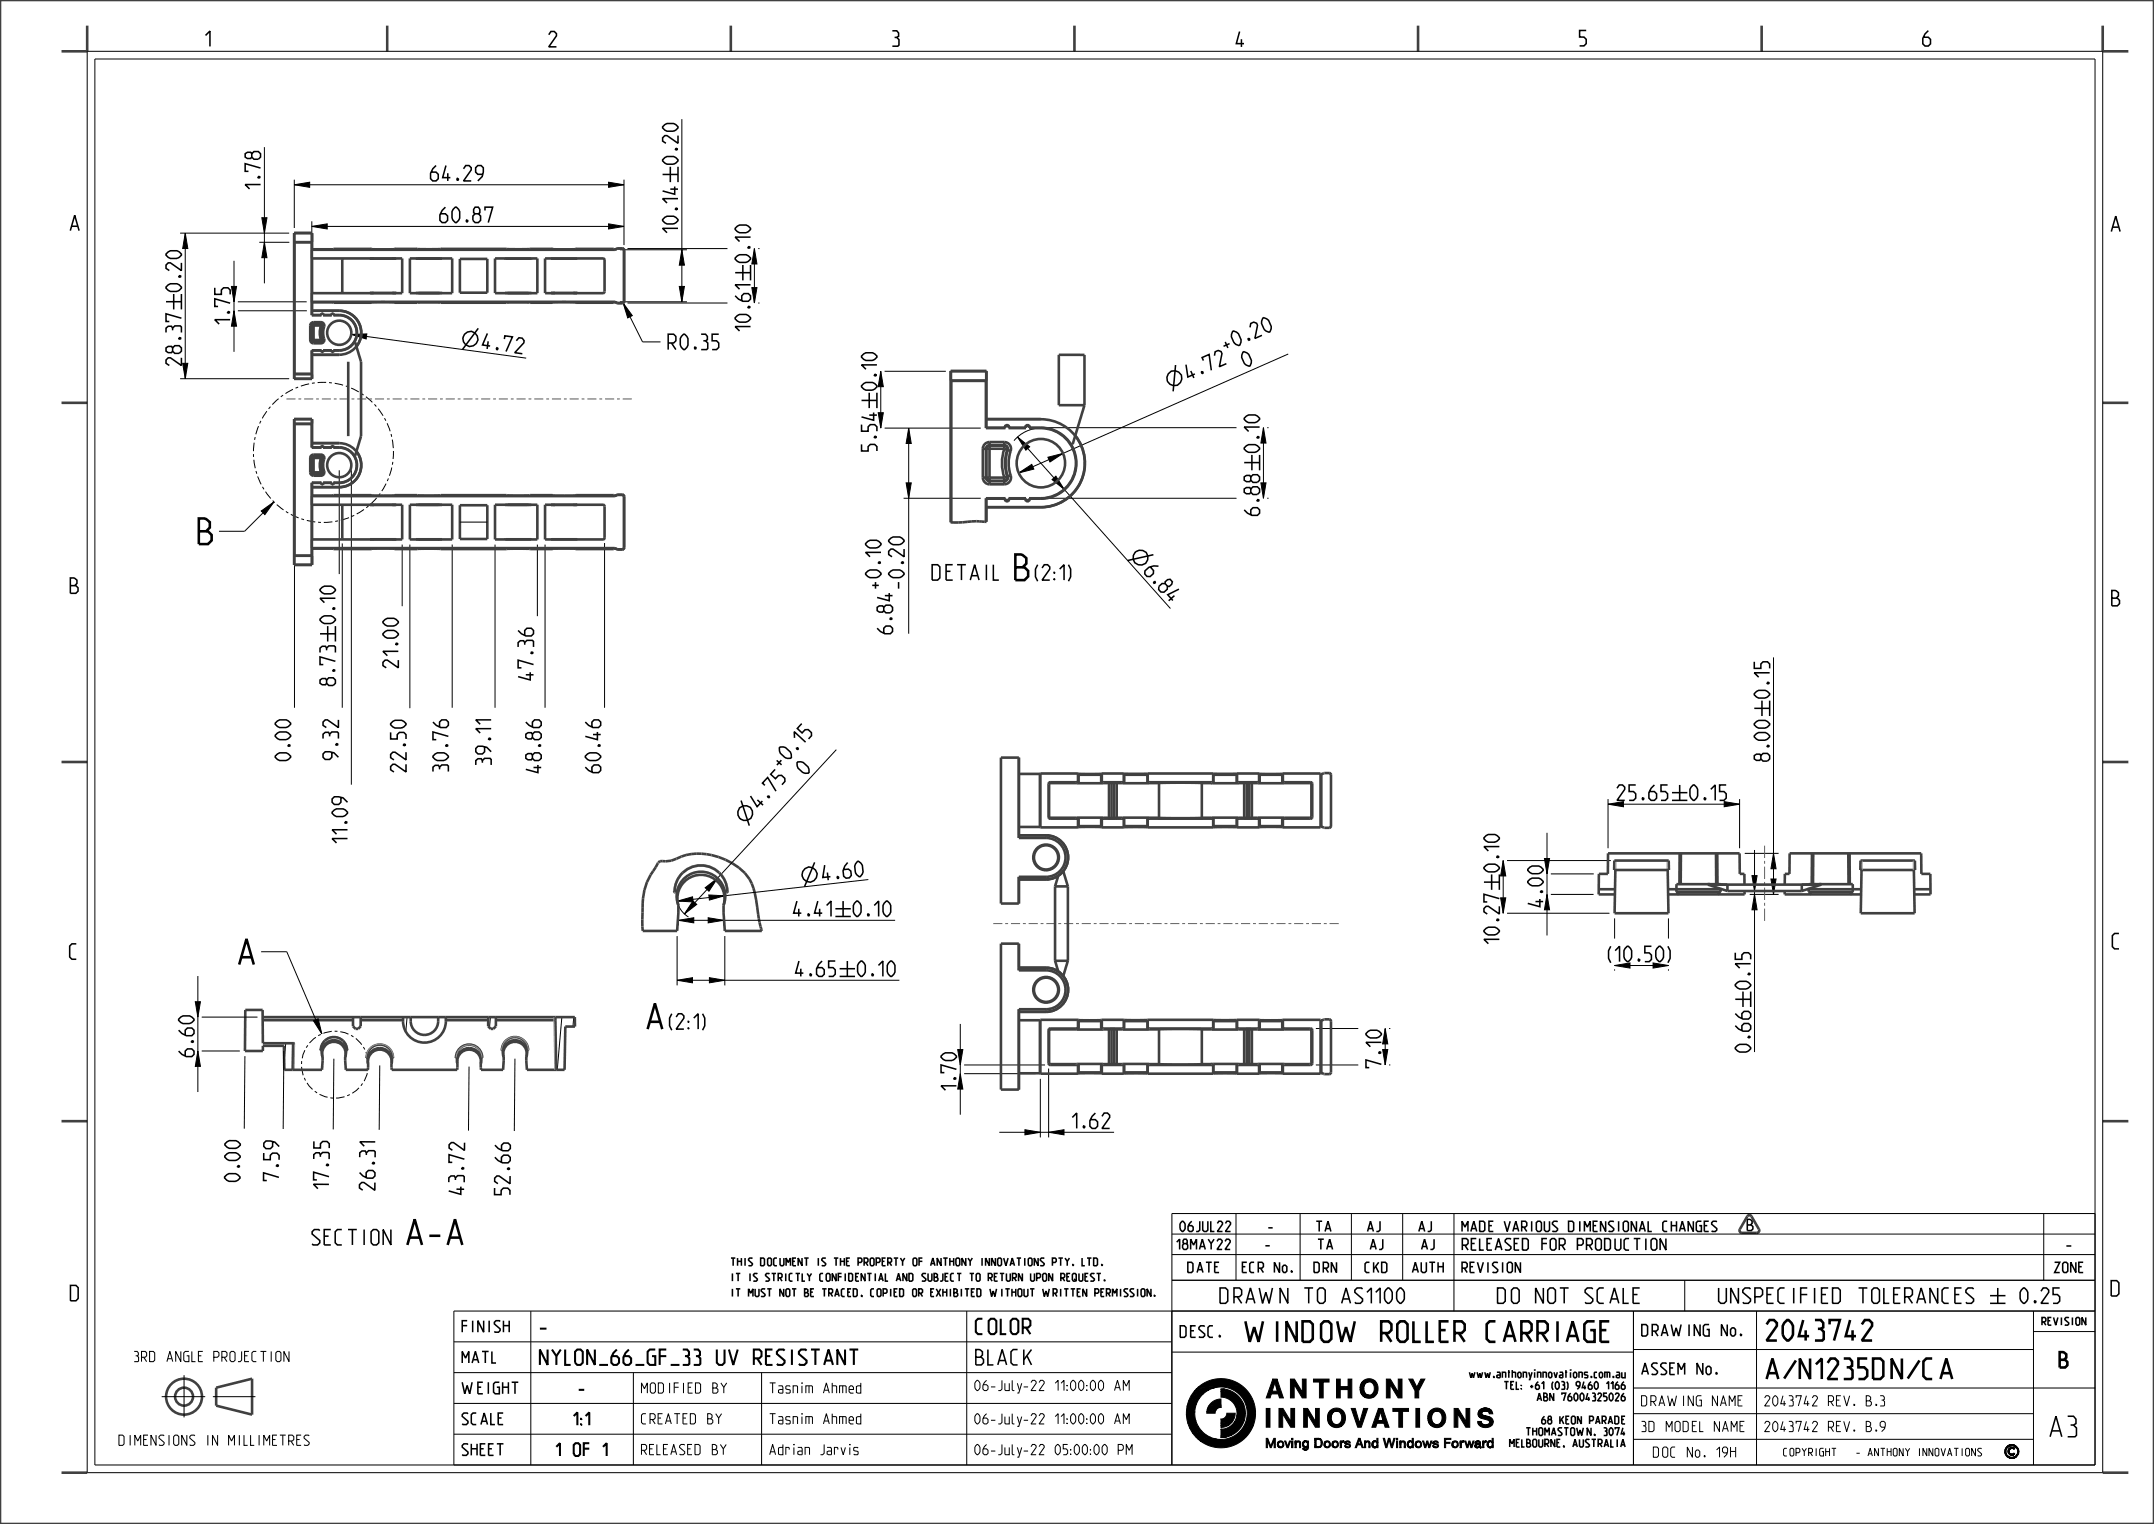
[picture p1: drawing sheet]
<svg xmlns="http://www.w3.org/2000/svg" width="420mm" height="297mm" viewBox="0 0 420 297" stroke-linecap="round" stroke-linejoin="round" font-family="sans-serif">
<defs><g id="words">
<g font-size="6.5">
<text x="38.8" y="106">B</text>
<text x="198" y="113.1">B</text>
<text x="45.7" y="188">A</text>
<text x="126.7" y="200.6">A</text>
<text x="79.9" y="242.6">A-A</text>
</g>
<text font-size="5.9" x="390.7" y="285.9">©</text>
<g font-size="5.2">
<text x="244.2" y="261.5">WINDOW ROLLER CARRIAGE</text>
<text x="343.7" y="261.3">2043742</text>
<text x="343.7" y="268.8">A/N1235DN/CA</text>
<text x="399.4" y="280">A3</text>
</g>
<g font-size="3.9">
<text x="40.1" y="9">1</text>
<text x="107" y="9.1">2</text>
<text x="174" y="9">3</text>
<text x="241.1" y="9.1">4</text>
<text x="308" y="8.9">5</text>
<text x="374.9" y="9">6</text>
<text x="84" y="35.3">64.29</text>
<text x="132.2" y="32" transform="rotate(-90 132.2 32)">0.20</text>
<text x="50.8" y="36.8" transform="rotate(-90 50.8 36.8)">1.78</text>
<text x="13.8" y="44.9">A</text>
<text x="85.8" y="43.4">60.87</text>
<text x="132.2" y="45.4" transform="rotate(-90 132.2 45.4)">10.14</text>
<text x="411.8" y="45.1">A</text>
<text x="146.3" y="51.1" transform="rotate(-90 146.3 51.1)">0.10</text>
<text x="35.4" y="56.8" transform="rotate(-90 35.4 56.8)">0.20</text>
<text x="44.9" y="63.2" transform="rotate(-90 44.9 63.2)">1.75</text>
<text x="146.3" y="64.5" transform="rotate(-90 146.3 64.5)">10.61</text>
<text x="35.4" y="71.2" transform="rotate(-90 35.4 71.2)">28.37</text>
<text x="94" y="67.9" transform="rotate(8 94 67.9)">4.72</text>
<text x="130.3" y="68.1">R0.35</text>
<text x="239" y="68.5" transform="rotate(-24 239 68.5)">+0.20</text>
<text x="243" y="71.6" transform="rotate(-24 243 71.6)">0</text>
<text x="171" y="76" transform="rotate(-90 171 76)">0.10</text>
<text x="231.9" y="74.1" transform="rotate(-24 231.9 74.1)">4.72</text>
<text x="171" y="87.9" transform="rotate(-90 171 87.9)">5.54</text>
<text x="245.6" y="88.2" transform="rotate(-90 245.6 88.2)">0.10</text>
<text x="245.6" y="100.4" transform="rotate(-90 245.6 100.4)">6.88</text>
<text x="181.6" y="113.1">DETAIL</text>
<text x="200.8" y="113.1">(</text>
<text x="201.3" y="113.1">2:1)</text>
<text x="222.9" y="111.5" transform="rotate(48 222.9 111.5)">6.84</text>
<text x="13.7" y="115.6">B</text>
<text x="171.8" y="114.7" transform="rotate(-90 171.8 114.7)">+0.10</text>
<text x="176.3" y="114.7" transform="rotate(-90 176.3 114.7)">-0.20</text>
<text x="411.8" y="118.1">B</text>
<text x="65.4" y="121.5" transform="rotate(-90 65.4 121.5)">0.10</text>
<text x="174" y="123.5" transform="rotate(-90 174 123.5)">6.84</text>
<text x="77.7" y="130.1" transform="rotate(-90 77.7 130.1)">21.00</text>
<text x="65.4" y="133.6" transform="rotate(-90 65.4 133.6)">8.73</text>
<text x="104" y="132.5" transform="rotate(-90 104 132.5)">47.36</text>
<text x="345.1" y="136" transform="rotate(-90 345.1 136)">0.15</text>
<text x="56.7" y="148.2" transform="rotate(-90 56.7 148.2)">0.00</text>
<text x="66" y="148" transform="rotate(-90 66 148)">9.32</text>
<text x="95.8" y="149.1" transform="rotate(-90 95.8 149.1)">39.11</text>
<text x="152.3" y="149.8" transform="rotate(-47 152.3 149.8)">+0.15</text>
<text x="345.1" y="148.3" transform="rotate(-90 345.1 148.3)">8.00</text>
<text x="79.2" y="150.4" transform="rotate(-90 79.2 150.4)">22.50</text>
<text x="87.4" y="150.4" transform="rotate(-90 87.4 150.4)">30.76</text>
<text x="105.5" y="150.6" transform="rotate(-90 105.5 150.6)">48.86</text>
<text x="117.1" y="150.6" transform="rotate(-90 117.1 150.6)">60.46</text>
<text x="157.2" y="151.2" transform="rotate(-47 157.2 151.2)">0</text>
<text x="315.3" y="156">25.65</text>
<text x="329.5" y="156">0.15</text>
<text x="148.1" y="157.6" transform="rotate(-47 148.1 157.6)">4.75</text>
<text x="67.8" y="164.3" transform="rotate(-90 67.8 164.3)">11.09</text>
<text x="160.5" y="171.6" transform="rotate(-6 160.5 171.6)">4.60</text>
<text x="292.4" y="169.9" transform="rotate(-90 292.4 169.9)">0.10</text>
<text x="154.7" y="178.6">4.41</text>
<text x="166.4" y="178.6">0.10</text>
<text x="300.9" y="176.7" transform="rotate(-90 300.9 176.7)">4.00</text>
<text x="292.4" y="183.9" transform="rotate(-90 292.4 183.9)">10.27</text>
<text x="412" y="184.9">C</text>
<text x="13.7" y="186.9">C</text>
<text x="155.1" y="190.3">4.65</text>
<text x="167.2" y="190.3">0.10</text>
<text x="313.6" y="187.4">(10.50)</text>
<text x="341.4" y="192.7" transform="rotate(-90 341.4 192.7)">0.15</text>
<text x="129.5" y="200.6">(</text>
<text x="130" y="200.6">2:1)</text>
<text x="37.8" y="205.9" transform="rotate(-90 37.8 205.9)">6.60</text>
<text x="269.3" y="208.1" transform="rotate(-90 269.3 208.1)">7.10</text>
<text x="341.4" y="205" transform="rotate(-90 341.4 205)">0.66</text>
<text x="186.5" y="212.5" transform="rotate(-90 186.5 212.5)">1.70</text>
<text x="209.1" y="219.9">1.62</text>
<text x="46.8" y="230.2" transform="rotate(-89 46.8 230.2)">0.00</text>
<text x="54.4" y="230.1" transform="rotate(-89 54.4 230.1)">7.59</text>
<text x="64.1" y="231.7" transform="rotate(-89 64.1 231.7)">17.35</text>
<text x="73.1" y="232" transform="rotate(-89 73.1 232)">26.31</text>
<text x="90.5" y="232.8" transform="rotate(-89 90.5 232.8)">43.72</text>
<text x="99.4" y="232.8" transform="rotate(-89 99.4 232.8)">52.66</text>
<text x="60.7" y="242.6">SECTION</text>
<text x="13.9" y="253.5">D</text>
<text x="238.5" y="254">DRAWN TO AS1100</text>
<text x="292" y="254">DO NOT SCALE</text>
<text x="411.8" y="252.6">D</text>
<text x="104.7" y="260">-</text>
<text x="189.7" y="260">COLOR</text>
<text x="104.7" y="266">NYLON_66_GF_33 UV RESISTANT</text>
<text x="189.7" y="266">BLACK</text>
<text x="401.3" y="266.5">B</text>
</g>
<g font-size="3.3">
<text x="112.5" y="271.8">-</text>
<text x="110.6" y="277.8">1:1</text>
<text x="108" y="283.8">1 OF 1</text>
</g>
<g font-size="2.9">
<text x="284.7" y="243.6">RELEASED FOR PRODUCTION</text>
<text x="402.6" y="243.6">-</text>
<text x="89.7" y="259.6">FINISH</text>
<text x="229.7" y="260.6">DESC.</text>
<text x="319.7" y="260.4">DRAWING No.</text>
<text x="89.7" y="265.6">MATL</text>
<text x="319.7" y="267.9">ASSEM</text>
<text x="330.9" y="267.9">No.</text>
<text x="89.7" y="271.6">WEIGHT</text>
<text x="89.7" y="277.6">SCALE</text>
<text x="89.7" y="283.6">SHEET</text>
</g>
<text font-size="2.8" fill="#404040" x="340.7" y="239.8">B</text>
<g font-size="2.6">
<text x="229.7" y="240">06JUL22</text>
<text x="246.9" y="240">-</text>
<text x="256.3" y="240">TA</text>
<text x="266.3" y="240">AJ</text>
<text x="276.3" y="240">AJ</text>
<text x="284.7" y="240">MADE VARIOUS DIMENSIONAL CHANGES</text>
<text x="229.3" y="243.5">18MAY22</text>
<text x="246.5" y="243.5">-</text>
<text x="256.9" y="243.5">TA</text>
<text x="266.9" y="243.5">AJ</text>
<text x="276.9" y="243.5">AJ</text>
<text x="231.6" y="248">DATE</text>
<text x="241.8" y="248">ECR No.</text>
<text x="256.2" y="248">DRN</text>
<text x="266.2" y="248">CKD</text>
<text x="275.4" y="248">AUTH</text>
<text x="284.7" y="248">REVISION</text>
<text x="400.4" y="248">ZONE</text>
<text x="25.9" y="265.4">3RD ANGLE PROJECTION</text>
<text x="124.7" y="271.5">MODIFIED BY</text>
<text x="149.7" y="271.5">Tasnim Ahmed</text>
<text x="189.7" y="271">06-July-22 11:00:00 AM</text>
<text x="319.7" y="274">DRAWING NAME</text>
<text x="343.7" y="274">2043742</text>
<text x="356.5" y="274">REV. B.3</text>
<text x="22.5" y="281.7">DIMENSIONS IN MILLIMETRES</text>
<text x="124.7" y="277.5">CREATED BY</text>
<text x="149.7" y="277.5">Tasnim Ahmed</text>
<text x="189.7" y="277.5">06-July-22 11:00:00 AM</text>
<text x="319.7" y="279">3D MODEL NAME</text>
<text x="343.7" y="279">2043742</text>
<text x="356.5" y="279">REV. B.9</text>
<text x="124.7" y="283.5">RELEASED BY</text>
<text x="149.7" y="283.5">Adrian Jarvis</text>
<text x="189.7" y="283.5">06-July-22 05:00:00 PM</text>
<text x="321.9" y="284">DOC No. 19H</text>
</g>
<g font-size="2">
<text x="142.5" y="246.7">THIS DOCUMENT IS THE PROPERTY OF ANTHONY INNOVATIONS PTY. LTD.</text>
<text x="142.5" y="249.7">IT IS STRICTLY CONFIDENTIAL AND SUBJECT TO RETURN UPON REQUEST.</text>
<text x="142.5" y="252.7">IT MUST NOT BE TRACED, COPIED OR EXHIBITED WITHOUT WRITTEN PERMISSION.</text>
<text x="397.8" y="258.3">REVISION</text>
<text x="283.4" y="268.5">www.anthonyinnovations.com.au</text>
<text x="290.4" y="270.8">TEL: +61 (03) 9460 1166</text>
<text x="299.8" y="273">ABN 76004325026</text>
<text x="298.6" y="279.8">THOMASTOWN, 3074</text>
<text x="300.9" y="277.5">68 KEON PARADE</text>
<text x="293.9" y="282">MELBOURNE, AUSTRALIA</text>
<text x="347.7" y="283.8">COPYRIGHT</text>
<text x="362.1" y="283.8">- ANTHONY INNOVATIONS</text>
</g>
</g></defs>
<g fill="none" stroke="#000" stroke-width=".19">
<path d="M17 10h393v277h-393zM18.5 11.5h390v274h-390zM79.4 198.2l-.3 2.9M95.6 198.2l-.2 2.1M109.6 198.2l-.9 10.3M111.9 198.2l-.2 1.9M55.7 203.3l-.3 3.5M241 236.5v13M253.5 236.5v13M263.5 236.5v13M273.5 236.5v13M283.5 236.5v19"/>
<path d="M398.5 236.5v13M408.5 236.5h-180v49M103.5 255.5v30M188.5 255.5v30M228.5 240.5h180M228.5 244.5h180M318.5 255.5v30M328.5 249.5v6M342.5 255.5v30M396.5 259.5h12M396.5 255.5v30M408.5 255.5h-320v30"/>
<path d="M408.5 249.5h-180M31.5 272.2h8.5M35.9 268v8.2M41.5 272.2h8.3M88.5 261.5h140M88.5 267.5h140M88.5 273.5h140M88.5 279.5h140M123.5 267.5v18M148.5 267.5v18M228.5 263.5h90M231.3 275.7l1.7-.5 .2 1.7-1.6 .4z"/>
<path d="M231.5 274l1.8-.4-.3 1.6-1.7 .5zM231.6 277.3l1.6-.4 .5 1.1-1.7 .3zM231.8 273l2.1-.5-.6 1.1-1.8 .4zM232 278.3l1.7-.3 .7 1-1.9 .3zM232.3 272l2.4-.4-.8 .9-2.1 .5zM232.5 279.3l1.9-.3 .9 .7-2.1 .4zM232.9 271.1l2.8-.2-1 .7-2.4 .4zM233.2 270.7l.4-.3 8.5-.4a6.7 6.7 0 0 1 2.3 7.8l-1.9 .2a5.1 5.1 0 0 0-.3-5.7 5.1 5.1 0 0 0-5.4-1.9zM233.2 270.7l3.6-.3-1.1 .5-2.8 .2zM233.6 270.4a6.7 6.7 0 0 1 8.5-.4zM235.3 275.1l1.8-.2-.2 .3a.23 .23 0 0 1-.1 .3 .23 .23 0 0 1-.2-.1h-1.3zM235.4 274.6l2-.1-.3 .4-1.8 .2z"/>
<path d="M235.5 274.4l2.6-.2-.7 .3-2 .1zM235.6 274.2l2.5-.2v.2l-2.6 .2zM235.7 274l2.4-.2v.2l-2.5 .2zM236.1 273.5l.9-.6a.94 .94 0 0 1 1.1-.2v1.1l-2.4 .2zM238.1 274.3h.1M238.1 270.7h.7l-.7 .1zM238.1 270.8a2.72 2.72 0 0 1 1.7 .2l-1.7 .2zM238.1 271.2l1.7-.2a4.8 4.8 0 0 1 2.7 2.6l-1.6 .4a3.6 3.6 0 0 0-2.8-1.8zM238.1 278.6l.7-.1 .9-.4 1-.9 1.9-.4a4.8 4.8 0 0 1-2.4 2.9l-2.1 .1zM238.1 278.5h.2zM238.1 279.8l2.1-.1-1 .3-1.1 .1zM238.1 276.6h.1"/>
<path d="M238.1 277.3l2.1-.1-.5 .4-1.6 .2zM238.1 277.8l1.6-.2-.5 .4a.94 .94 0 0 1-1.1 .1zM239.2 275.4h1.6l-.1 1-.5 .8-2.1 .1v-.4a.21 .21 0 0 1 0-.3 .21 .21 0 0 1 .2-.1 1.14 1.14 0 0 0 .9-1.1zM240.9 274l1.6-.4 .3 1.8-1.6 .5v-1zM241.2 275.9l1.6-.5-.2 1.4-1.9 .4zM246.9 274.5h.7v3.6h-.7zM248.2 268.8l.4 .7-.5 1.6h1l-.1-2.3 1.2 3.6h-.7l-.3-.8h-1.3l-.2 .8h-.8zM248.2 268.8h.8l.1 2.3-.5-1.6zM249.4 274.5h.8l1.5 2.5v-2.5h.7v3.6h-.7l-1.6-2.6v2.6h-.7zM251.6 268.8h.8l1.5 2.5v-2.5h.8v3.6h-.8l-1.6-2.6v2.6h-.7zM254.2 274.5h.8l1.5 2.5v-2.5h.7v3.6h-.7l-1.6-2.6v2.6h-.7zM256.1 268.8h3v.5h-1.1v3.1h-.7v-3.1h-1.2z"/>
<path d="M258.9 276.5l.7-.2v.3l-.7 .2zM258.9 276.1l.7-.1v.3l-.7 .2zM258.9 276.8l.7-.2 .1 .3-.7 .2zM258.9 275.8l.8-.1-.1 .3-.7 .1zM259 277.1l.7-.2 .1 .2-.8 .1zM259 275.5l.8-.1-.1 .3-.8 .1zM259 277.2l.8-.1 .1 .2-.8 .1zM259 275.4l.9-.1-.1 .1-.8 .1zM259.1 277.4l.8-.1 .1 .1-.8 .1zM259.1 275.3l1-.1-1.1 .2zM259.2 277.5h.9l-.8 .1zM259.2 275.1l1.3-.1-1.4 .3z"/>
<path d="M259.3 277.6l.8-.1 .4 .1-1.1 .1zM259.3 275l2.5-.1a2.17 2.17 0 0 1 .4 2.3h-.8a1.33 1.33 0 0 0 .2-1.4 1.33 1.33 0 0 0-1.1-.8l-1.3 .1zM259.4 277.7l1.4-.1 .6-.4h.8l-.6 .7-1.9 .1zM259.4 277.7l1.2-.1zM259.4 274.9a1.75 1.75 0 0 1 2.4 0l-2.5 .1zM259.7 278l1.9-.1-.9 .3zM260.6 268.8h.7v1.4h1.6v-1.4h.7v3.6h-.7v-1.6h-1.6v1.6h-.7zM263.5 274.5h.8l.8 2.8 .8-2.8h.8l-1.3 3.6h-.7zM265.2 270.7l.7-.1 .1 .3-.8 .2zM265.2 270.4l.8-.2-.1 .4-.7 .1zM265.2 271.1l.8-.2v.3l-.7 .2zM265.2 270.1l.8-.1v.2l-.8 .2z"/>
<path d="M265.3 271.4l.7-.2 .1 .2-.7 .1zM265.3 269.8l.9-.1-.2 .3-.8 .1zM265.4 271.5l.7-.1 .1 .2h-.7zM265.4 269.7l.9-.1-.1 .1-.9 .1zM265.5 271.6h.7l.1 .1-.8 .1zM265.5 269.5h.9l-1 .2zM265.5 271.8h1l-.9 .1zM265.5 269.4l1.3-.1-1.3 .2zM265.6 271.9l.9-.1 .3 .1-1.1 .1zM265.6 269.3l2.6-.1a2.17 2.17 0 0 1 .3 2.3h-.8a1.33 1.33 0 0 0 .2-1.4 1.33 1.33 0 0 0-1.1-.8l-1.3 .1zM265.7 272l1.5-.1 .5-.4h.8l-.5 .7-2 .1zM265.7 272l1.3-.1z"/>
<path d="M265.7 269.2a1.75 1.75 0 0 1 2.5 0l-2.6 .1zM266 272.3l2-.1-1 .3zM268.8 274.5l.4 .7-.5 1.6h1l-.1-2.3 1.2 3.6h-.7l-.3-.7h-1.3l-.3 .7h-.7zM268.8 274.5h.8l.1 2.3-.5-1.6zM270.3 268.8h.8l1.5 2.5v-2.5h.8v3.6h-.8l-1.6-2.6v2.6h-.7zM271.6 274.5h3v.6h-1.1v3h-.7v-3h-1.2zM274.7 268.8h.8l.8 1.5 .8-1.5h.7l-1.2 2.2v1.4h-.7v-1.4zM276.1 274.5h.7v3.6h-.7zM278.4 276.5l.7-.2 .1 .3-.7 .2zM278.4 276.1l.8-.1-.1 .3-.7 .2zM278.5 276.8l.7-.2v.3l-.7 .2zM278.5 275.8l.7-.1v.3l-.8 .1z"/>
<path d="M278.5 277.1l.7-.2 .1 .2-.7 .1zM278.5 275.5l.9-.1-.2 .3-.7 .1zM278.6 277.2l.7-.1 .1 .2-.7 .1zM278.6 275.4l.9-.1-.1 .1-.9 .1zM278.7 277.4l.7-.1 .2 .1-.9 .1zM278.7 275.3l.9-.1-1 .2zM278.7 277.5h1l-.9 .1zM278.7 275.1l1.3-.1-1.3 .3zM278.8 277.6l.9-.1 .3 .1-1.1 .1zM278.8 275l2.6-.1a2.17 2.17 0 0 1 .3 2.3h-.8a1.33 1.33 0 0 0 .3-1.4 1.33 1.33 0 0 0-1.2-.8l-1.3 .1zM278.9 277.7l1.5-.1 .5-.4h.8l-.5 .7-2 .1zM278.9 277.7l1.3-.1z"/>
<path d="M278.9 274.9a1.75 1.75 0 0 1 2.5 0l-2.6 .1zM279.2 278l2-.1-1 .3zM283.5 274.5h.8l1.6 2.5v-2.5h.7v3.6h-.8l-1.5-2.6v2.6h-.8zM288.1 277l.7 .1-.6 .2zM288.2 277.3l.6-.2 .1 .2-.7 .1zM288.2 275.5l.7-.1 .1 .2-.8 .1zM288.2 277.4l.7-.1 .1 .2-.7 .1zM288.2 275.7h.8zM288.2 275.3l.8-.1-.1 .2-.7 .1zM288.2 275.7h.9zM288.3 275.8h.9zM288.3 275.2l1-.2-1.1 .3z"/>
<path d="M288.3 275.9h1.2zM288.3 277.6l.7-.1 .4 .1-1 .1zM288.3 275.9l1.5 .1zM288.3 275l2.5-.1 .3 .6a.67 .67 0 0 1-1-.4zM288.3 275h1.3l-1.3 .2zM288.4 276h1.6zM288.4 276.1h1.9zM288.4 277.7h2.6a1.84 1.84 0 0 1-2.6 0zM288.4 274.9h2.4l-2.5 .1zM288.4 276.1h2zM288.5 276.2h2.2zM288.5 274.8l2-.2 .1 .1z"/>
<path d="M288.5 274.8l2.1-.1 .2 .1-2.4 .1zM288.6 276.3l2.1-.1 .3 .4 .2 .5h-.8l-.2-.3zM288.7 274.7l.3-.2h1.2l.3 .1zM289 274.5h1.2zM289.1 274.5l.8-.1zM289.3 274.4h.4zM289.8 277.6l.5-.1 .1-.4h.8l-.2 .6zM318.5 263h78M318.5 270.5h90M318.5 275.5h78M233.2 280.1l2.1-.4 .7 .4-2.4 .4zM233.6 280.5l2.4-.4 1.2 .4-3.2 .3z"/>
<path d="M234 280.8l4.1-.3a5.1 5.1 0 0 0 4.4-2.5l1.9-.2a6.7 6.7 0 0 1-10.4 3zM234 280.8l3.2-.3h.9zM238.1 280.1l1.1-.1zM246.9 280.3h.3l.6 1.5 .6-1.5h.3v1.8h-.3v-1.4l-.5 1.4h-.2l-.6-1.4v1.4h-.2zM249.1 281.5h.2v.1l-.2 .1zM249.1 281.4l.2-.1v.2h-.2zM249.1 281.7l.2-.1v.1zM249.1 281.2h.3l-.3 .2zM249.1 281.8h.3zM249.1 281.1h.3zM249.2 281.9h.3zM249.2 281h.3l-.4 .1z"/>
<path d="M249.2 281h.4zM249.2 281.9l.3 .1zM249.3 282h.3zM249.3 281l.4-.2 .4 .1zM249.3 281l.8-.1 .2 .4v.5h-.3l.1-.4-.2-.3zM249.3 282l1-.2-.4 .3zM249.3 282h.4zM250.5 280.8h.2l.4 1.1 .3-1.1h.3l-.5 1.3h-.3zM251.9 280.3h.2v.3h-.2zM251.9 280.8h.2v1.3h-.2zM252.5 280.9h.2zM252.5 281l.2-.1z"/>
<path d="M252.5 281h.5zM252.5 281h.2zM252.5 281.1l.4-.1zM252.5 281.2l.3-.1zM252.5 281.2h.3l-.3 .2zM252.5 281.4l.2-.2-.2 .4zM252.5 281.6l.2-.2v.2a.34 .34 0 0 1-.2 .5zM252.5 282.1h.2zM252.5 280.8h.2zM252.8 281h.3zM252.8 280.9l.4-.1 .3 .2zM253.1 281h.4l.1 .2h-.2z"/>
<path d="M253.4 281.2h.2v.7h-.2zM253.4 281.9h.2v.2h-.2zM254 281.4l.2-.1v.3l-.2 .1zM254 281.3h.2l-.2 .1zM254 281.7l.2-.1 .1 .2h-.3zM254 281.2h.2zM254 281.1h.3zM254 282.2l.2 .1zM254 281.8h.3zM254 282.3l.3 .1zM254.1 281.1l.3-.1zM254.1 282.4h.3z"/>
<path d="M254.1 281.9h.3zM254.1 282.4h.6l.2-.4h.2l-.1 .4zM254.1 282.4h.5zM254.1 282.4h.9zM254.1 281h.4zM254.1 281.9h1l-.5 .2zM254.1 281.9h.5zM254.2 280.9h.6zM254.2 280.9l.7 .1zM254.2 282.5h.8zM254.3 282.6l.6-.1zM254.3 280.8h.4z"/>
<path d="M254.4 280.8h.2zM254.4 282.6h.3zM254.4 280.8h.1zM254.7 281.9h.4zM254.7 281h.4v.9h-.4l.2-.5zM254.9 280.8h.2v.2h-.2zM254.9 282h.2zM256.4 280.3h.8zM256.4 280.3l1 .1zM256.4 280.4h1.1l-1.1 .1zM256.4 280.5h1.2zM256.4 280.6l.2-.1-.2 .2z"/>
<path d="M256.4 280.7l.2-.1-.2 .2zM256.4 280.8l.2-.1v.2l-.2 .3zM256.4 281.2l.2-.3v.5l-.2 .1zM256.4 282l1-.1 .2-.7 .2-.1v.5l-.2 .4zM256.4 281.5l.2-.1v.3l-.2 .1zM256.4 281.8l.2-.1v.1l-.2 .1zM256.4 281.9l.2-.1zM256.4 282l.6-.1zM256.4 282h1.2l-.5 .1h-.7zM256.6 280.5h1l.2 .6-.2 .1-.3-.6zM258.2 281.5h.2v.1l-.2 .1zM258.2 281.4l.2-.1v.2h-.2z"/>
<path d="M258.2 281.7l.2-.1v.1zM258.2 281.2h.3l-.3 .2zM258.2 281.8h.3zM258.2 281.1h.3zM258.3 281.9h.2zM258.3 281h.3l-.4 .1zM258.3 281h.4zM258.3 281.9l.3 .1zM258.3 282h.4zM258.3 281l.5-.2 .4 .1zM258.3 281l.9-.1 .2 .4v.5h-.3l.1-.4-.2-.3zM258.4 282l1-.2-.4 .3z"/>
<path d="M258.4 282h.4zM259.7 281.5h.2v.1l-.2 .1zM259.7 281.4l.3-.1-.1 .2h-.2zM259.7 281.7l.2-.1 .1 .1zM259.8 281.2h.2l-.3 .2zM259.8 281.8h.2zM259.8 281.1h.3zM259.8 281.9h.3zM259.8 281h.4l-.4 .1zM259.9 281h.4zM259.9 281.9l.3 .1zM259.9 282h.4z"/>
<path d="M259.9 281l.4-.2 .5 .1zM259.9 281l.9-.1 .2 .4-.1 .5h-.2l.1-.4-.2-.3zM259.9 282l1-.2-.4 .3zM259.9 282h.5zM261.3 280.8l.3 .1zM261.3 280.9l.3 .1h-.3zM261.3 281h.3zM261.3 281.1l.5-.1zM261.3 281.1h.4zM261.3 281.2h.3zM261.3 281.3l.3-.1-.3 .3zM261.3 281.5l.3-.2-.3 .4z"/>
<path d="M261.3 281.7l.3-.2v.6h-.3zM261.3 282.1h.3zM261.6 281h.4zM261.6 281h.3zM261.6 281l.4-.1zM261.7 280.9l.3-.1v.1zM261.8 280.8h.2zM261.9 280.8h.1zM261.9 280.8h.1M262.2 281.7h.2l.1 .1-.2 .1zM262.3 281.9h.2zM262.3 281.2h.2z"/>
<path d="M262.3 281.1h.2zM262.3 281.1l.2-.1zM262.3 281.2l.2 .1zM262.3 281.3h.3zM262.3 281h.3zM262.3 282h.3zM262.3 281.3h.4zM262.3 281.3h.5zM262.3 281l.9-.1 .1 .3h-.2l-.2-.2zM262.3 281.4h.6zM262.3 282h.6l.4-.3a.58 .58 0 0 1-.4 .5 .58 .58 0 0 1-.6-.2zM262.3 282h.5z"/>
<path d="M262.3 281.4h.7l.3 .3h-.2zM262.4 280.9l.4-.1 .4 .1zM264.9 280.3l.1 .2-.3 .9h.6l-.1-1.1 .6 1.8h-.2l-.2-.5h-.7l-.2 .5h-.3zM264.9 280.3h.3l.1 1.1zM266.1 280.9h.2zM266.1 281l.2-.1zM266.1 281h.4zM266.1 281h.2zM266.1 281.1l.3-.1zM266.1 281.2l.2-.1zM266.1 281.2h.2l-.2 .2zM266.1 281.4l.2-.2-.2 .4z"/>
<path d="M266.1 281.6l.2-.2v.2a.34 .34 0 0 1-.2 .5zM266.1 282.1h.2zM266.1 280.8h.2zM266.3 281h.3zM266.3 280.9l.4-.1 .4 .2zM266.6 281h.5v.2h-.2zM266.9 281.2h.2v.7h-.2zM266.9 281.9h.2v.2h-.2zM267.5 281.5l.2-.1-.2 .2zM267.5 281.4l.2-.1-.2 .2zM267.5 281.6l.2-.1v.1l-.2 .1zM267.5 281.7h.2z"/>
<path d="M267.5 281.3l.3-.1-.3 .2zM267.5 281.8l.2-.1 .1 .1zM267.5 281.2l.3-.1zM267.6 281.9h.2zM267.6 281.1l.3-.1zM267.6 281.9h.3zM267.6 281h.4zM267.7 282l.8-.1zM267.7 282h.4zM267.7 280.9h.7zM267.7 280.9h.7l.3 .2v.7l-.3 .1 .1-.5-.2-.4zM267.7 282.1l.7-.1z"/>
<path d="M267.7 280.9h.6zM267.8 282.1h.5zM267.8 280.9l.4-.1zM267.9 282.1h.4zM267.9 280.8h.2zM268.1 282.2h.1M268.3 281.9l.4-.1v.3zM268.5 280.3h.2v.8l-.2-.1zM269.7 280.3h.3l.3 1.5 .4-1.5h.3l.4 1.5 .4-1.5h.2l-.5 1.8h-.2l-.4-1.6-.5 1.6h-.2zM272.3 280.3h.2v.3h-.2zM272.3 280.8h.2v1.3h-.2zM273 280.9h.2z"/>
<path d="M273 281l.2-.1zM273 281h.4zM273 281h.2zM273 281.1l.3-.1zM273 281.2l.2-.1zM273 281.2h.2l-.2 .2zM273 281.4l.2-.2-.2 .4zM273 281.6l.2-.2v.2a.34 .34 0 0 1-.2 .5zM273 282.1h.2zM273 280.8h.2zM273.2 281h.3zM273.2 280.9l.4-.1 .3 .2z"/>
<path d="M273.5 281h.4l.1 .2h-.2zM273.8 281.2h.2v.7h-.2zM273.8 281.9h.2v.2h-.2zM274.4 281.5l.2-.1-.2 .2zM274.4 281.4l.2-.1-.2 .2zM274.4 281.6l.2-.1v.1l-.2 .1zM274.4 281.7h.2zM274.4 281.3l.3-.1-.3 .2zM274.4 281.8l.2-.1 .1 .1zM274.4 281.2l.3-.1zM274.5 281.9h.2zM274.5 281.1l.3-.1z"/>
<path d="M274.5 281.9h.3zM274.5 281h.4zM274.6 282l.8-.1zM274.6 282h.4zM274.6 280.9h.7zM274.6 280.9h.7l.3 .2v.7l-.4 .1 .2-.5-.2-.4zM274.6 282.1l.7-.1zM274.6 280.9h.6zM274.7 282.1h.5zM274.7 280.9l.4-.1zM274.8 282.1h.4zM274.8 280.8h.2z"/>
<path d="M275 282.2h.1M275.1 281.9l.5-.1v.3zM275.4 280.3h.2v.8l-.2-.1zM275.9 281.5h.3v.1l-.2 .1zM276 281.4l.2-.1v.2h-.3zM276 281.7l.2-.1v.1zM276 281.2h.2l-.2 .2zM276 281.8h.3zM276 281.1h.3zM276 281.9h.3zM276.1 281h.3l-.4 .1zM276.1 281h.4z"/>
<path d="M276.1 281.9l.3 .1zM276.1 282h.4zM276.1 281l.4-.2 .5 .1zM276.1 281l.9-.1 .2 .4-.1 .5h-.2l.1-.4-.2-.3zM276.2 282l.9-.2-.3 .3zM276.2 282h.4zM277.4 280.8h.2l.3 1.1 .3-1.1h.2l.3 1.1 .3-1.1h.2l-.4 1.3h-.2l-.3-1-.3 1h-.2zM279.4 281.7h.2v.1l-.2 .1zM279.4 281.9h.3zM279.4 281.2h.2zM279.4 281.1h.3zM279.4 281.2h.3z"/>
<path d="M279.4 281.1l.3-.1zM279.4 281.2l.3 .1zM279.4 281.3h.3zM279.5 281.3h.3zM279.5 281h.3zM279.5 282h.3zM279.5 281.3h.4zM279.5 281l.8-.1 .1 .3h-.2l-.2-.2zM279.5 281.4h.5zM279.5 282h.6l.4-.3a.58 .58 0 0 1-.4 .5 .58 .58 0 0 1-.6-.2zM279.5 282h.5zM279.5 281.4h.6l.4 .3h-.2z"/>
<path d="M279.5 280.9l.4-.1 .4 .1zM281.6 280.3h1.3v.2h-1v.6h.8v.2h-.8v.8h-.3zM283.1 281.5h.2v.1l-.2 .1zM283.1 281.4l.2-.1v.2h-.2zM283.1 281.7l.2-.1 .1 .1zM283.1 281.2h.3l-.3 .2zM283.1 281.8h.3zM283.2 281.1h.2zM283.2 281.9h.3zM283.2 281h.3l-.3 .1zM283.2 281h.4zM283.2 281.9l.4 .1z"/>
<path d="M283.3 282h.4zM283.3 281l.4-.2 .4 .1zM283.3 281l.8-.1 .2 .4v.5h-.2v-.4l-.1-.3zM283.3 282l1-.2-.4 .3zM284.7 280.8l.2 .1zM284.7 280.9l.2 .1h-.2zM284.7 281h.2zM284.7 281.1l.5-.1zM284.7 281.1h.4zM284.7 281.2h.3zM284.7 281.3l.3-.1-.3 .3zM284.7 281.5l.2-.2-.2 .4z"/>
<path d="M284.7 281.7l.2-.2v.6h-.2zM284.7 282.1h.2zM285 281h.4zM285 281h.3zM285 281l.4-.1zM285 280.9l.4-.1v.1zM285.2 280.8h.2zM285.3 280.8h.1M285.6 280.8h.2l.3 1.1 .3-1.1h.2l.3 1.1 .3-1.1h.2l-.4 1.3h-.2l-.3-1-.3 1h-.2zM287.6 281.8l.2 .1zM287.6 281.8l.2-.1zM287.6 281.7h.2z"/>
<path d="M287.6 281.9h.2zM287.6 281.7l.3-.1zM287.6 281.9l.3 .1zM287.6 281.6h.3zM287.6 282l.9-.1-.2 .2h-.5zM287.6 282h.5zM287.7 281.6h.3zM287.7 281.2h.2zM287.7 281.2l.2-.1zM287.7 281.1h.2zM287.7 281.6l.5-.1zM287.7 281.6l.4-.1z"/>
<path d="M287.7 281h.3zM287.7 281.5h.6zM287.7 281h.9l.1 .1zM287.7 281h.5zM287.7 281.5h.7zM287.8 281.5h.6zM287.8 280.9l.6-.1 .2 .2zM287.8 281.5l.6-.1zM287.8 282.1h.5zM287.8 281.4l.9-.2v.4l-.3 .1v-.3zM287.9 280.8h.5zM288 282.2l.1-.1z"/>
<path d="M288.3 281.9l.4-.1v.2zM288.4 281.8h.3zM288.4 281.7l.3-.1v.2h-.3zM288.5 281.2l.2-.1zM288.5 281.2h.2zM288.5 282h.2zM288.5 282h.3zM288.5 282h.3v.1zM288.6 282.1h.2zM288.7 282.1h.1M288.8 282h.1M289.1 280.8l.2 .1z"/>
<path d="M289.1 280.9l.2 .1h-.2zM289.1 281h.2zM289.1 281.1l.5-.1zM289.1 281.1h.4zM289.1 281.2h.3zM289.1 281.3l.3-.1-.3 .3zM289.1 281.5l.2-.2-.2 .4zM289.1 281.7l.2-.2v.6h-.2zM289.1 282.1h.2zM289.4 281h.4zM289.4 281h.3zM289.4 281l.4-.1z"/>
<path d="M289.4 280.9l.4-.1v.1zM289.6 280.8h.2zM289.6 280.8h.1zM289.7 280.8h.1M290 281.5l.2-.1-.2 .2zM290 281.4l.2-.1-.2 .2zM290 281.6l.2-.1v.1l-.2 .1zM290 281.7h.2zM290 281.3l.2-.1-.2 .2zM290 281.8l.2-.1v.1zM290 281.2l.3-.1zM290.1 281.9h.2z"/>
<path d="M290.1 281.1l.3-.1zM290.1 281.9h.3zM290.1 281h.4zM290.2 282l.7-.1zM290.2 282h.3zM290.2 280.9h.6zM290.2 280.9h.6l.4 .2v.7l-.4 .1 .1-.5-.1-.4zM290.2 282.1l.7-.1zM290.3 282.1h.5zM290.3 280.9l.4-.1zM290.4 282.1h.3zM290.4 280.8h.2z"/>
<path d="M290.6 282.2h.1M290.7 281.9l.5-.1v.3zM290.9 280.3h.3v.8l-.3-.1zM318.5 280.5h78"/>
</g>
<path d="M225.1 252.4l.1 .2z" fill="none" stroke="#000" stroke-width=".3"/>
<g fill="#000">
<path d="M231.3 275.7l1.7-.5 .2 1.7-1.6 .4zM231.5 274l1.8-.4-.3 1.6-1.7 .5zM231.6 277.3l1.6-.4 .5 1.1-1.7 .3zM231.8 273l2.1-.5-.6 1.1-1.8 .4zM232 278.3l1.7-.3 .7 1-1.9 .3zM232.3 272l2.4-.4-.8 .9-2.1 .5zM232.5 279.3l1.9-.3 .9 .7-2.1 .4zM232.9 271.1l2.8-.2-1 .7-2.4 .4zM233.2 280.1l2.1-.4 .7 .4-2.4 .4zM233.2 270.7l3.6-.3-1.1 .5-2.8 .2zM235.3 275.1l1.8-.2-.2 .3a.23 .23 0 0 1-.1 .3 .23 .23 0 0 1-.2-.1h-1.3zM233.2 270.7l.4-.3 8.5-.4a6.7 6.7 0 0 1 2.3 7.8l-1.9 .2a5.1 5.1 0 0 0-.3-5.7 5.1 5.1 0 0 0-5.4-1.9z"/>
<path d="M235.4 274.6l2-.1-.3 .4-1.8 .2zM235.5 274.4l2.6-.2-.7 .3-2 .1zM233.6 270.4a6.7 6.7 0 0 1 8.5-.4zM238.1 270.7h.7l-.7 .1zM238.1 278.5h.2zM236.1 273.5l.9-.6a.94 .94 0 0 1 1.1-.2v1.1l-2.4 .2zM235.7 274l2.4-.2v.2l-2.5 .2zM235.6 274.2l2.5-.2v.2l-2.6 .2zM238.1 270.8a2.72 2.72 0 0 1 1.7 .2l-1.7 .2zM238.1 277.8l1.6-.2-.5 .4a.94 .94 0 0 1-1.1 .1zM238.1 279.8l2.1-.1-1 .3-1.1 .1zM238.1 277.3l2.1-.1-.5 .4-1.6 .2z"/>
<path d="M238.1 271.2l1.7-.2a4.8 4.8 0 0 1 2.7 2.6l-1.6 .4a3.6 3.6 0 0 0-2.8-1.8zM239.2 275.4h1.6l-.1 1-.5 .8-2.1 .1v-.4a.21 .21 0 0 1 0-.3 .21 .21 0 0 1 .2-.1 1.14 1.14 0 0 0 .9-1.1zM238.1 278.6l.7-.1 .9-.4 1-.9 1.9-.4a4.8 4.8 0 0 1-2.4 2.9l-2.1 .1zM234 280.8l4.1-.3a5.1 5.1 0 0 0 4.4-2.5l1.9-.2a6.7 6.7 0 0 1-10.4 3zM240.9 274l1.6-.4 .3 1.8-1.6 .5v-1zM241.2 275.9l1.6-.5-.2 1.4-1.9 .4zM246.9 274.5h.7v3.6h-.7zM248.2 268.8h.8l.1 2.3-.5-1.6zM248.2 268.8l.4 .7-.5 1.6h1l-.1-2.3 1.2 3.6h-.7l-.3-.8h-1.3l-.2 .8h-.8zM249.4 274.5h.8l1.5 2.5v-2.5h.7v3.6h-.7l-1.6-2.6v2.6h-.7zM251.6 268.8h.8l1.5 2.5v-2.5h.8v3.6h-.8l-1.6-2.6v2.6h-.7zM254.2 274.5h.8l1.5 2.5v-2.5h.7v3.6h-.7l-1.6-2.6v2.6h-.7z"/>
<path d="M256.1 268.8h3v.5h-1.1v3.1h-.7v-3.1h-1.2zM258.9 276.5l.7-.2v.3l-.7 .2zM258.9 276.1l.7-.1v.3l-.7 .2zM258.9 276.8l.7-.2 .1 .3-.7 .2zM258.9 275.8l.8-.1-.1 .3-.7 .1zM259 277.1l.7-.2 .1 .2-.8 .1zM259 275.5l.8-.1-.1 .3-.8 .1zM259 277.2l.8-.1 .1 .2-.8 .1zM259 275.4l.9-.1-.1 .1-.8 .1zM259.1 277.4l.8-.1 .1 .1-.8 .1zM259.1 275.3l1-.1-1.1 .2zM259.2 277.5h.9l-.8 .1z"/>
<path d="M259.2 275.1l1.3-.1-1.4 .3zM259.4 274.9a1.75 1.75 0 0 1 2.4 0l-2.5 .1zM259.3 277.6l.8-.1 .4 .1-1.1 .1zM259.4 277.7l1.2-.1zM259.3 275l2.5-.1a2.17 2.17 0 0 1 .4 2.3h-.8a1.33 1.33 0 0 0 .2-1.4 1.33 1.33 0 0 0-1.1-.8l-1.3 .1zM260.6 268.8h.7v1.4h1.6v-1.4h.7v3.6h-.7v-1.6h-1.6v1.6h-.7zM259.4 277.7l1.4-.1 .6-.4h.8l-.6 .7-1.9 .1zM259.7 278l1.9-.1-.9 .3zM263.5 274.5h.8l.8 2.8 .8-2.8h.8l-1.3 3.6h-.7zM265.2 270.7l.7-.1 .1 .3-.8 .2zM265.2 270.4l.8-.2-.1 .4-.7 .1zM265.2 271.1l.8-.2v.3l-.7 .2z"/>
<path d="M265.2 270.1l.8-.1v.2l-.8 .2zM265.3 271.4l.7-.2 .1 .2-.7 .1zM265.3 269.8l.9-.1-.2 .3-.8 .1zM265.4 271.5l.7-.1 .1 .2h-.7zM265.4 269.7l.9-.1-.1 .1-.9 .1zM265.5 271.6h.7l.1 .1-.8 .1zM265.5 269.5h.9l-1 .2zM265.5 271.8h1l-.9 .1zM265.5 269.4l1.3-.1-1.3 .2zM265.7 269.2a1.75 1.75 0 0 1 2.5 0l-2.6 .1zM265.6 271.9l.9-.1 .3 .1-1.1 .1zM265.7 272l1.3-.1z"/>
<path d="M265.6 269.3l2.6-.1a2.17 2.17 0 0 1 .3 2.3h-.8a1.33 1.33 0 0 0 .2-1.4 1.33 1.33 0 0 0-1.1-.8l-1.3 .1zM265.7 272l1.5-.1 .5-.4h.8l-.5 .7-2 .1zM266 272.3l2-.1-1 .3zM268.8 274.5h.8l.1 2.3-.5-1.6zM268.8 274.5l.4 .7-.5 1.6h1l-.1-2.3 1.2 3.6h-.7l-.3-.7h-1.3l-.3 .7h-.7zM270.3 268.8h.8l1.5 2.5v-2.5h.8v3.6h-.8l-1.6-2.6v2.6h-.7zM271.6 274.5h3v.6h-1.1v3h-.7v-3h-1.2zM274.7 268.8h.8l.8 1.5 .8-1.5h.7l-1.2 2.2v1.4h-.7v-1.4zM276.1 274.5h.7v3.6h-.7zM278.4 276.5l.7-.2 .1 .3-.7 .2zM278.4 276.1l.8-.1-.1 .3-.7 .2zM278.5 276.8l.7-.2v.3l-.7 .2z"/>
<path d="M278.5 275.8l.7-.1v.3l-.8 .1zM278.5 277.1l.7-.2 .1 .2-.7 .1zM278.5 275.5l.9-.1-.2 .3-.7 .1zM278.6 277.2l.7-.1 .1 .2-.7 .1zM278.6 275.4l.9-.1-.1 .1-.9 .1zM278.7 277.4l.7-.1 .2 .1-.9 .1zM278.7 275.3l.9-.1-1 .2zM278.7 277.5h1l-.9 .1zM278.7 275.1l1.3-.1-1.3 .3zM278.9 274.9a1.75 1.75 0 0 1 2.5 0l-2.6 .1zM278.8 277.6l.9-.1 .3 .1-1.1 .1zM278.9 277.7l1.3-.1z"/>
<path d="M278.8 275l2.6-.1a2.17 2.17 0 0 1 .3 2.3h-.8a1.33 1.33 0 0 0 .3-1.4 1.33 1.33 0 0 0-1.2-.8l-1.3 .1zM278.9 277.7l1.5-.1 .5-.4h.8l-.5 .7-2 .1zM279.2 278l2-.1-1 .3zM283.5 274.5h.8l1.6 2.5v-2.5h.7v3.6h-.8l-1.5-2.6v2.6h-.8zM288.1 277l.7 .1-.6 .2zM288.2 277.3l.6-.2 .1 .2-.7 .1zM288.2 275.5l.7-.1 .1 .2-.8 .1zM288.2 275.3l.8-.1-.1 .2-.7 .1zM288.2 277.4l.7-.1 .1 .2-.7 .1zM288.2 275.7h.8zM288.2 275.7h.9zM288.3 275.2l1-.2-1.1 .3z"/>
<path d="M288.3 275.8h.9zM288.3 277.6l.7-.1 .4 .1-1 .1zM288.3 275h1.3l-1.3 .2zM288.3 275.9h1.2zM288.3 275l2.5-.1 .3 .6a.67 .67 0 0 1-1-.4zM289.3 274.4h.4zM288.4 277.7h2.6a1.84 1.84 0 0 1-2.6 0zM288.3 275.9l1.5 .1zM289.1 274.5l.8-.1zM288.4 276h1.6zM289 274.5h1.2zM288.4 276.1h1.9z"/>
<path d="M288.7 274.7l.3-.2h1.2l.3 .1zM288.4 276.1h2zM288.5 276.2h2.2zM288.5 274.8l2-.2 .1 .1zM288.5 274.8l2.1-.1 .2 .1-2.4 .1zM288.6 276.3l2.1-.1 .3 .4 .2 .5h-.8l-.2-.3zM288.4 274.9h2.4l-2.5 .1zM289.8 277.6l.5-.1 .1-.4h.8l-.2 .6zM233.6 280.5l2.4-.4 1.2 .4-3.2 .3zM238.1 280.1l1.1-.1zM246.9 280.3h.3l.6 1.5 .6-1.5h.3v1.8h-.3v-1.4l-.5 1.4h-.2l-.6-1.4v1.4h-.2zM249.1 281.5h.2v.1l-.2 .1z"/>
<path d="M249.1 281.4l.2-.1v.2h-.2zM249.1 281.7l.2-.1v.1zM249.1 281.2h.3l-.3 .2zM249.1 281.8h.3zM249.1 281.1h.3zM249.2 281.9h.3zM249.2 281h.3l-.4 .1zM249.2 281.9l.3 .1zM249.2 281h.4zM249.3 282h.3zM249.3 281l.4-.2 .4 .1zM249.3 281l.8-.1 .2 .4v.5h-.3l.1-.4-.2-.3z"/>
<path d="M249.3 282h.4zM249.3 282l1-.2-.4 .3zM250.5 280.8h.2l.4 1.1 .3-1.1h.3l-.5 1.3h-.3zM251.9 280.3h.2v.3h-.2zM251.9 280.8h.2v1.3h-.2zM252.5 280.8h.2zM252.5 280.9h.2zM252.5 281l.2-.1zM252.5 281h.2zM252.5 281.4l.2-.2-.2 .4zM252.5 281.6l.2-.2v.2a.34 .34 0 0 1-.2 .5zM252.5 282.1h.2z"/>
<path d="M252.5 281.2h.3l-.3 .2zM252.5 281.2l.3-.1zM252.5 281.1l.4-.1zM252.5 281h.5zM252.8 281h.3zM253.1 281h.4l.1 .2h-.2zM252.8 280.9l.4-.1 .3 .2zM253.4 281.2h.2v.7h-.2zM253.4 281.9h.2v.2h-.2zM254 281.4l.2-.1v.3l-.2 .1zM254 281.3h.2l-.2 .1zM254 281.7l.2-.1 .1 .2h-.3z"/>
<path d="M254 281.2h.2zM254 282.2l.2 .1zM254 281.1h.3zM254 282.3l.3 .1zM254 281.8h.3zM254.1 281.1l.3-.1zM254.1 282.4h.3zM254.1 281.9h.3zM254.1 281h.4zM254.4 280.8h.1zM254.1 281.9h.5zM254.1 282.4h.5z"/>
<path d="M254.4 280.8h.2zM254.3 280.8h.4zM254.4 282.6h.3zM254.2 280.9h.6zM254.3 282.6l.6-.1zM254.2 280.9l.7 .1zM254.1 281.9h1l-.5 .2zM254.7 281h.4v.9h-.4l.2-.5zM254.2 282.5h.8zM254.1 282.4h.9zM254.9 280.8h.2v.2h-.2zM254.1 282.4h.6l.2-.4h.2l-.1 .4z"/>
<path d="M254.7 281.9h.4zM254.9 282h.2zM256.4 280.6l.2-.1-.2 .2zM256.4 280.7l.2-.1-.2 .2zM256.4 280.8l.2-.1v.2l-.2 .3zM256.4 281.2l.2-.3v.5l-.2 .1zM256.4 281.5l.2-.1v.3l-.2 .1zM256.4 281.8l.2-.1v.1l-.2 .1zM256.4 281.9l.2-.1zM256.6 280.5h1l.2 .6-.2 .1-.3-.6zM256.4 282l.6-.1zM256.4 280.3h.8z"/>
<path d="M256.4 280.3l1 .1zM256.4 280.4h1.1l-1.1 .1zM256.4 282h1.2l-.5 .1h-.7zM256.4 280.5h1.2zM256.4 282l1-.1 .2-.7 .2-.1v.5l-.2 .4zM258.2 281.5h.2v.1l-.2 .1zM258.2 281.4l.2-.1v.2h-.2zM258.2 281.7l.2-.1v.1zM258.2 281.2h.3l-.3 .2zM258.2 281.8h.3zM258.2 281.1h.3zM258.3 281.9h.2z"/>
<path d="M258.3 281h.3l-.4 .1zM258.3 281.9l.3 .1zM258.3 281h.4zM258.3 282h.4zM258.3 281l.5-.2 .4 .1zM258.3 281l.9-.1 .2 .4v.5h-.3l.1-.4-.2-.3zM258.4 282h.4zM258.4 282l1-.2-.4 .3zM259.7 281.5h.2v.1l-.2 .1zM259.7 281.4l.3-.1-.1 .2h-.2zM259.7 281.7l.2-.1 .1 .1zM259.8 281.2h.2l-.3 .2z"/>
<path d="M259.8 281.8h.2zM259.8 281.1h.3zM259.8 281.9h.3zM259.8 281h.4l-.4 .1zM259.9 281.9l.3 .1zM259.9 281h.4zM259.9 282h.4zM259.9 281l.4-.2 .5 .1zM259.9 281l.9-.1 .2 .4-.1 .5h-.2l.1-.4-.2-.3zM259.9 282h.5zM259.9 282l1-.2-.4 .3zM261.3 280.8l.3 .1z"/>
<path d="M261.3 280.9l.3 .1h-.3zM261.3 281h.3zM261.3 281.7l.3-.2v.6h-.3zM261.3 282.1h.3zM261.3 281.5l.3-.2-.3 .4zM261.3 281.3l.3-.1-.3 .3zM261.3 281.2h.3zM261.3 281.1h.4zM261.3 281.1l.5-.1zM261.6 281h.3zM261.6 281h.4zM261.9 280.8h.1z"/>
<path d="M261.8 280.8h.2zM261.7 280.9l.3-.1v.1zM261.6 281l.4-.1zM262.2 281.7h.2l.1 .1-.2 .1zM262.3 281.1h.2zM262.3 281.2h.2zM262.3 281.9h.2zM262.3 281.1l.2-.1zM262.3 281.2l.2 .1zM262.3 281h.3zM262.3 281.3h.3zM262.3 282h.3z"/>
<path d="M262.3 281l.9-.1 .1 .3h-.2l-.2-.2zM262.3 281.3h.4zM262.4 280.9l.4-.1 .4 .1zM262.3 281.3h.5zM262.3 282h.5zM262.3 281.4h.6zM262.3 281.4h.7l.3 .3h-.2zM262.3 282h.6l.4-.3a.58 .58 0 0 1-.4 .5 .58 .58 0 0 1-.6-.2zM264.9 280.3h.3l.1 1.1zM264.9 280.3l.1 .2-.3 .9h.6l-.1-1.1 .6 1.8h-.2l-.2-.5h-.7l-.2 .5h-.3zM266.1 280.8h.2zM266.1 280.9h.2z"/>
<path d="M266.1 281l.2-.1zM266.1 281h.2zM266.1 281.4l.2-.2-.2 .4zM266.1 281.6l.2-.2v.2a.34 .34 0 0 1-.2 .5zM266.1 282.1h.2zM266.1 281.2h.2l-.2 .2zM266.1 281.2l.2-.1zM266.1 281.1l.3-.1zM266.1 281h.4zM266.3 281h.3zM266.6 281h.5v.2h-.2zM266.3 280.9l.4-.1 .4 .2z"/>
<path d="M266.9 281.2h.2v.7h-.2zM266.9 281.9h.2v.2h-.2zM267.5 281.5l.2-.1-.2 .2zM267.5 281.6l.2-.1v.1l-.2 .1zM267.5 281.4l.2-.1-.2 .2zM267.5 281.7h.2zM267.5 281.3l.3-.1-.3 .2zM267.5 281.8l.2-.1 .1 .1zM267.5 281.2l.3-.1zM267.6 281.9h.2zM267.6 281.1l.3-.1zM267.6 281.9h.3z"/>
<path d="M267.6 281h.4zM267.9 280.8h.2zM267.7 282h.4zM267.8 280.9l.4-.1zM267.9 282.1h.4zM267.7 282l.8-.1zM267.7 280.9h.6zM267.8 282.1h.5zM267.7 280.9h.7zM267.7 282.1l.7-.1zM267.7 280.9h.7l.3 .2v.7l-.3 .1 .1-.5-.2-.4zM268.5 280.3h.2v.8l-.2-.1z"/>
<path d="M268.3 281.9l.4-.1v.3zM269.7 280.3h.3l.3 1.5 .4-1.5h.3l.4 1.5 .4-1.5h.2l-.5 1.8h-.2l-.4-1.6-.5 1.6h-.2zM272.3 280.3h.2v.3h-.2zM272.3 280.8h.2v1.3h-.2zM273 280.8h.2zM273 280.9h.2zM273 281l.2-.1zM273 281h.2zM273 281.4l.2-.2-.2 .4zM273 281.6l.2-.2v.2a.34 .34 0 0 1-.2 .5zM273 282.1h.2zM273 281.2h.2l-.2 .2z"/>
<path d="M273 281.2l.2-.1zM273 281.1l.3-.1zM273 281h.4zM273.2 281h.3zM273.5 281h.4l.1 .2h-.2zM273.2 280.9l.4-.1 .3 .2zM273.8 281.2h.2v.7h-.2zM273.8 281.9h.2v.2h-.2zM274.4 281.5l.2-.1-.2 .2zM274.4 281.6l.2-.1v.1l-.2 .1zM274.4 281.4l.2-.1-.2 .2zM274.4 281.7h.2z"/>
<path d="M274.4 281.3l.3-.1-.3 .2zM274.4 281.8l.2-.1 .1 .1zM274.4 281.2l.3-.1zM274.5 281.9h.2zM274.5 281.1l.3-.1zM274.5 281.9h.3zM274.5 281h.4zM274.8 280.8h.2zM274.6 282h.4zM274.7 280.9l.4-.1zM274.8 282.1h.4zM274.6 282l.8-.1z"/>
<path d="M274.6 280.9h.6zM274.7 282.1h.5zM274.6 280.9h.7zM274.6 282.1l.7-.1zM274.6 280.9h.7l.3 .2v.7l-.4 .1 .2-.5-.2-.4zM275.4 280.3h.2v.8l-.2-.1zM275.1 281.9l.5-.1v.3zM275.9 281.5h.3v.1l-.2 .1zM276 281.4l.2-.1v.2h-.3zM276 281.7l.2-.1v.1zM276 281.2h.2l-.2 .2zM276 281.8h.3z"/>
<path d="M276 281.1h.3zM276 281.9h.3zM276.1 281h.3l-.4 .1zM276.1 281.9l.3 .1zM276.1 281h.4zM276.1 282h.4zM276.1 281l.4-.2 .5 .1zM276.1 281l.9-.1 .2 .4-.1 .5h-.2l.1-.4-.2-.3zM276.2 282h.4zM276.2 282l.9-.2-.3 .3zM277.4 280.8h.2l.3 1.1 .3-1.1h.2l.3 1.1 .3-1.1h.2l-.4 1.3h-.2l-.3-1-.3 1h-.2zM279.4 281.7h.2v.1l-.2 .1z"/>
<path d="M279.4 281.1h.3zM279.4 281.2h.2zM279.4 281.9h.3zM279.4 281.2h.3zM279.4 281.1l.3-.1zM279.4 281.2l.3 .1zM279.5 281h.3zM279.4 281.3h.3zM279.5 282h.3zM279.5 281.3h.3zM279.5 281l.8-.1 .1 .3h-.2l-.2-.2zM279.5 281.3h.4z"/>
<path d="M279.5 280.9l.4-.1 .4 .1zM279.5 282h.5zM279.5 281.4h.5zM279.5 281.4h.6l.4 .3h-.2zM279.5 282h.6l.4-.3a.58 .58 0 0 1-.4 .5 .58 .58 0 0 1-.6-.2zM281.6 280.3h1.3v.2h-1v.6h.8v.2h-.8v.8h-.3zM283.1 281.5h.2v.1l-.2 .1zM283.1 281.4l.2-.1v.2h-.2zM283.1 281.7l.2-.1 .1 .1zM283.1 281.2h.3l-.3 .2zM283.1 281.8h.3zM283.2 281.1h.2z"/>
<path d="M283.2 281.9h.3zM283.2 281h.3l-.3 .1zM283.2 281.9l.4 .1zM283.2 281h.4zM283.3 282h.4zM283.3 281l.4-.2 .4 .1zM283.3 281l.8-.1 .2 .4v.5h-.2v-.4l-.1-.3zM283.3 282l1-.2-.4 .3zM284.7 280.8l.2 .1zM284.7 280.9l.2 .1h-.2zM284.7 281h.2zM284.7 281.7l.2-.2v.6h-.2z"/>
<path d="M284.7 282.1h.2zM284.7 281.5l.2-.2-.2 .4zM284.7 281.3l.3-.1-.3 .3zM284.7 281.2h.3zM284.7 281.1h.4zM284.7 281.1l.5-.1zM285 281h.3zM285 281h.4zM285.2 280.8h.2zM285 280.9l.4-.1v.1zM285 281l.4-.1zM285.6 280.8h.2l.3 1.1 .3-1.1h.2l.3 1.1 .3-1.1h.2l-.4 1.3h-.2l-.3-1-.3 1h-.2z"/>
<path d="M287.6 281.8l.2 .1zM287.6 281.8l.2-.1zM287.6 281.7h.2zM287.6 281.9h.2zM287.6 281.7l.3-.1zM287.7 281.2h.2zM287.7 281.2l.2-.1zM287.7 281.1h.2zM287.6 281.9l.3 .1zM287.6 281.6h.3zM287.7 281h.3zM287.7 281.6h.3z"/>
<path d="M287.6 282h.5zM287.7 281.6l.4-.1zM287.7 281h.5zM288 282.2l.1-.1zM287.7 281.6l.5-.1zM287.9 280.8h.5zM287.7 281.5h.6zM287.8 282.1h.5zM287.7 281.5h.7zM287.8 281.5h.6zM287.8 281.5l.6-.1zM287.8 280.9l.6-.1 .2 .2z"/>
<path d="M287.6 282l.9-.1-.2 .2h-.5zM287.7 281h.9l.1 .1zM288.5 281.2l.2-.1zM288.5 281.2h.2zM287.8 281.4l.9-.2v.4l-.3 .1v-.3zM288.4 281.7l.3-.1v.2h-.3zM288.4 281.8h.3zM288.3 281.9l.4-.1v.2zM288.5 282h.2zM288.5 282h.3zM288.6 282.1h.2zM288.5 282h.3v.1z"/>
<path d="M289.1 280.8l.2 .1zM289.1 280.9l.2 .1h-.2zM289.1 281h.2zM289.1 281.7l.2-.2v.6h-.2zM289.1 282.1h.2zM289.1 281.5l.2-.2-.2 .4zM289.1 281.3l.3-.1-.3 .3zM289.1 281.2h.3zM289.1 281.1h.4zM289.1 281.1l.5-.1zM289.4 281h.3zM289.4 281h.4z"/>
<path d="M289.6 280.8h.1zM289.6 280.8h.2zM289.4 280.9l.4-.1v.1zM289.4 281l.4-.1zM290 281.5l.2-.1-.2 .2zM290 281.6l.2-.1v.1l-.2 .1zM290 281.4l.2-.1-.2 .2zM290 281.7h.2zM290 281.3l.2-.1-.2 .2zM290 281.8l.2-.1v.1zM290 281.2l.3-.1zM290.1 281.9h.2z"/>
<path d="M290.1 281.1l.3-.1zM290.1 281.9h.3zM290.1 281h.4zM290.4 280.8h.2zM290.2 282h.3zM290.3 280.9l.4-.1zM290.4 282.1h.3zM290.2 282l.7-.1zM290.2 280.9h.6zM290.3 282.1h.5zM290.2 282.1l.7-.1zM290.2 280.9h.6l.4 .2v.7l-.4 .1 .1-.5-.1-.4z"/>
<path d="M290.9 280.3h.3v.8l-.3-.1zM290.7 281.9l.5-.1v.3z"/>
</g>
<path d="M234 280.6h4.1" fill="none" stroke="#000" stroke-width=".33"/>
<g fill="none" stroke="#404040" stroke-width=".51">
<path d="M0 0h420v297h-420zM17 5v5h-5M75.5 5v5M142.5 5v5M209.5 5v5M276.5 5v5M343.5 5v5M410 5v5h5M12 78.5h5M206.5 69.1l5 .1M410 78.5h5M192.4 101.7l-2-.1-5 .2"/>
<path d="M12 148.5h5M410 148.5h5M47.8 196.8h3.4l.1 6.5h5.9l-.1 5.2h-1.7v-4.7h-4.1v1h-3.5zM68.8 198.2h1.5v1.8l-.5 .5h-.5l-.5-.5zM78.6 198.2h1.5a2.74 2.74 0 0 0 1.6 3.3 2.74 2.74 0 0 0 3.5-1.3l.2-.6v-1.4h1.5a4.2 4.2 0 0 1-4.1 5 4.2 4.2 0 0 1-4.2-5zM95.2 198.2h1.5v1.8l-.5 .5h-.5l-.5-.5zM108.3 198.2h3.8v1.9h-1.9l-.1 8.4h-1.6zM125.3 181.4v-4.5a11.8 11.8 0 0 1 2.6-7.9l.4-.9a1.19 1.19 0 0 1 1.5-.2l1.1-.2a12.7 12.7 0 0 1 4.9-1.3 12.7 12.7 0 0 1 10.3 4.9 17.3 17.3 0 0 1 1.7 6.8l.7 3.3M12 218.5h5M410 218.5h5M343 239.6l-1.5-2.6-.4-.2-.4 .2-1.5 2.7 .1 .5 .3 .1h3M42.1 270.4l7-1.7v7l-7-1.8z"/>
<path d="M12 287h5M410 287h5"/>
<circle cx="35.9" cy="272.2" r="3.5"/>
<circle cx="35.9" cy="272.2" r="1.75"/>
</g>
<path d="M76.7 88.2a13.7 13.7 0 0 0-20-12.1 13.7 13.7 0 0 0-1.3 23.4 13.7 13.7 0 0 0 21.2-9.8l.1-1.5M71.8 207.5a6.5 6.5 0 0 0-9.5-5.8 6.5 6.5 0 0 0-.8 11.1 6.5 6.5 0 0 0 10.3-4.4v-.9" fill="none" stroke="#000" stroke-width=".19" stroke-dasharray=".6 .6 1.7 .6" stroke-dashoffset=".3" stroke-linecap="butt"/>
<!-- layer: ALL_DIMS -->
<g fill="#000">
<path d="M57.4 36l3-.5v1zM118.7 35.5l3 .5-3 .5zM36.1 45.4l.5 3h-1zM51.6 47.2l.5 3h-1zM51.1 42.4h1l-.5 3zM60.8 44.1l3-.5v1zM121.5 59l1.8 2.5-.9 .5zM118.7 43.6l3 .5-3 .5zM133 48.7l.5 3h-1zM132.5 55.8h1l-.5 3zM35.6 70.8h1l-.5 3zM68.5 65.2l3-.1-.1 1z"/>
<path d="M177.2 83.4l.5 3h-1zM176.7 94.1h1l-.5 3zM198.4 85.2l2.4 1.9-.8 .6zM198.6 92.2l2.6-1.7 .4 .9zM204.3 89.1l3-.7-2.6 1.6zM205.1 93.5l.8-.7 1.6 2.6zM313.5 156.7l3-.5v1zM132.1 175.6l2.9-.8 .1 1zM132.3 179.4l3-.5v1zM135.1 175.6l.8 .7-2.4 1.8zM137.5 173l2.4-1.9-1.7 2.6zM138.1 178.9l3 .5-3 .5z"/>
<path d="M138.2 174.4l3 .2-2.9 .8zM341.6 170.6h1l-.5 3zM342.1 174.3l.5 3h-1zM345.8 166.3l.5 3h-1zM345.3 171.3h1l-.5 3zM38.1 195.2h1l-.5 3zM132 191l3-.5v1zM138.3 190.5l3 .5-3 .5zM38.6 204.8l.5 3h-1zM199.8 220.2l3 .5-3 .5zM204.5 220.7l3-.5v1z"/>
</g>
<g fill="none" stroke="#000" stroke-width=".19">
<path d="M51.6 28.7v26.5M57.4 36l3-.5v1zM57.4 35v9.4M57.4 36h64.3M118.7 35.5l3 .5-3 .5zM121.7 35v12.8M133 23.2v35.6M35.1 45.4h21.3M36.1 45.4l.5 3h-1zM36.1 45.4v28.4M45.6 50.8v17.8M46.4 58.8h13.4"/>
<path d="M50.6 47.2h5.8M51.1 42.4h1l-.5 3zM51.6 47.2l.5 3h-1zM60.8 44.1l3-.5v1zM60.8 43.1v4.6M60.8 44.1h60.9M118.7 43.6l3 .5-3 .5zM120.9 58.8h13.1M120.9 48.7h13.1M121.5 59l1.8 2.5-.9 .5zM121.5 59l3.8 7.6h3.5M122.3 59.1h19.5"/>
<path d="M122.3 48.4h19.5M132.5 55.8h1l-.5 3zM133 48.7l.5 3h-1zM147.1 48.4v10.7M147.8 59.1h.3M147.8 48.4h.3M35.1 73.8h21.3M35.6 70.8h1l-.5 3zM46.4 60.6h13.4M68.5 65.2l3-.1-.1 1zM68.5 65.2l34.1 4.6M68.5 64.8l-.3 1.3"/>
<path d="M171.7 72.4v11M172.5 72.4h11.9M251.2 69l-52.6 23.2M66.1 91.6v20.3M68.5 91.6v61.3M172.5 83.4h18.7M176.2 97.1h15M176.7 94.1h1l-.5 3zM177.2 83.4l.5 3h-1zM177.2 83.4v40.1M198.2 90.3l.3 1.4 .6 1.3M198.4 85.2l2.4 1.9-.8 .6z"/>
<path d="M198.4 85.2l29.8 33.4M198.6 92.2l2.6-1.7 .4 .9zM203 83.4a6.8 6.8 0 0 0-5.3 2.5M204 97.1h37.1M204 83.3h37.1M204.3 89.1l3-.7-2.6 1.6zM205.1 93.5l.8-.7 1.6 2.6zM246.4 83.3v13.8M247.1 97.1h.3M247.1 83.3h.3M57.4 109.3v28.6M66.7 105.9v32"/>
<path d="M78.4 106.1v12M79.9 106.1v31.9M88.2 106.1v31.8M96.5 106.1v31.8M104.8 106.1v14M106.3 106.1v31.8M117.9 105.8v32.1M345.8 128.1v46.2M163.1 146.1l-29.6 32M313.5 156.7l3-.5v1zM313.5 155.7v9.6M313.5 156.7h25.7"/>
<path d="M339.2 155.7v9.6M132 173.8a4.7 4.7 0 0 0 2.2 4.9M132.1 175.6l2.9-.8 .1 1zM132.3 179.4l3-.5v1zM132.3 178.9v1.5M132.3 179.4h42.2M135.1 175.6l.8 .7-2.4 1.8zM137.5 173l2.4-1.9-1.7 2.6zM138.1 178.9l3 .5-3 .5zM138.2 174.4l3 .2-2.9 .8zM141.1 178.9v1.5M169.3 171.4l-37.2 4.2"/>
<path d="M293.1 167.7v10.3M293.9 178h19.9M293.9 167.7h20.2M301.6 162.3v20M302.4 174.3h8.3M302.4 170.3h8.4M314.8 179v3.9M325.3 179v3.9M340.2 166.3h6.6M341.2 174.3h5.6M341.6 170.6h1l-.5 3zM342.1 174.3l.5 3h-1z"/>
<path d="M342.1 165.6v39.4M345.3 171.3h1l-.5 3zM345.8 166.3l.5 3h-1zM38.1 195.2h1l-.5 3zM38.6 190.2v22.6M39.3 198.2h10.9M132 191l3-.5v1zM132 191h43.4M132 182.4v9.6M138.3 190.5l3 .5-3 .5zM141.3 182.4v9.6M187.2 199.5v17.7"/>
<path d="M314.8 188.2h10.5M38.6 204.8l.5 3h-1zM39.3 204.8h7.5M47.8 205.8l-.2 14.2M55.4 204.8l-.2 15.2M65.1 206.3l-.1 13.8M74 207.6l-.1 12.6M91.5 207.9l-.2 12.4M100.4 206.3l-.1 14.1M188 209.2h13.8M188 207.5h15.8M202.8 210.2v11.5"/>
<path d="M204.5 208.2v13.5M256.6 207.5h8.2M256.6 200.4h8.2M270.1 200.4v7.1M270.8 207.5h.3M270.8 200.4h.3M194.8 220.7h22.4M199.8 220.2l3 .5-3 .5zM204.5 220.7l3-.5v1z"/>
</g>
<g fill="none" stroke="#000" stroke-width=".3">
<path d="M130.7 32.5v3M132.2 32.5v3M33.9 57.3v3M35.4 57.3v3M144.8 51.6v3M146.3 51.6v3M93.3 64l-3.1 4.1M169.5 76.5v3M171 76.5v3M229.2 71.1l-.5 5.2M244.1 88.7v3M245.6 88.7v3"/>
<path d="M224.9 108.1l-5 1.1M63.9 122v3M65.4 122v3M343.6 136.5v3M345.1 136.5v3M144.5 156l1.6 4.9M326 154.5h3M326 156h3M158.8 168.1l-1.9 4.7M162.9 177.1h3M162.9 178.6h3M290.9 170.4v3"/>
<path d="M292.4 170.4v3M163.7 188.8h3M163.7 190.3h3M339.9 193.2v3M341.4 193.2v3"/>
<circle cx="91.7" cy="66" r="1.47"/>
<circle cx="229" cy="73.7" r="1.47"/>
<circle cx="222.4" cy="108.6" r="1.47"/>
<circle cx="145.3" cy="158.5" r="1.47"/>
<circle cx="157.8" cy="170.4" r="1.47"/>
</g>
<!-- layer: CHAMFERS -->
<path d="M216.7 207.4h.5M216.7 200.6h-.5v6.8h.5M216.7 200.6h.5M216.7 200.6v6.8M217.2 200.6h.5v6.8h-.5M217.2 200.6v6.8M243.1 207.4h.5M243.1 200.6h-.5v6.8h.5M243.1 200.6h.5M243.1 200.6v6.8M243.6 200.6h.5v6.8h-.5M243.6 200.6v6.8" fill="none" stroke="#404040" stroke-width=".51"/>
<!-- layer: DATUM_AXIS -->
<g fill="none" stroke="#404040" stroke-width=".51">
<path d="M78.4 50.4v6.7M79.9 50.4h8.3v6.7h-8.3zM81.1 57.1h5.1M81.1 50.4h5.1M96.5 50.4h8.3v6.7h-8.3zM98.5 57.1h5.1M106.3 50.4v6.7M107.4 50.4h5.2M185.4 72.3v29.5M185.4 72.3v.1M185.4 72.3h6.9M185.4 72.4v1.8"/>
<path d="M185.4 74.2h.1M185.4 74.2h6.9M185.4 72.4h6.9M185.5 74.2v27.6M185.5 74.2h6.7M192.2 74.2v9.2M192.3 74.2h-.1M192.3 72.4v1.8M192.3 72.3h.1M192.4 72.3l-.1 .1M192.4 72.3l-.1 11M57.3 81.7v28.4"/>
<path d="M57.3 81.7h.1M57.3 81.7h3.5M57.4 81.7v.9M57.4 82.6h.1M57.4 82.6h3.4M57.4 82.6v25.7M60.5 92a.66 .66 0 0 0 .6 .7M60.5 89.2v2.8M60.5 92l2.1 .1M60.8 94.1h.1M60.8 82.6v4.6M60.8 94.1v14.2"/>
<path d="M60.8 94.1h1.9M60.8 87.2h1.9M60.8 98.4h17.6v6.7h-17.6M60.8 81.7h.1M60.8 94.1v2.5M60.8 94.1h1.8M60.8 98.4v6.7M60.8 81.7v5.5M60.8 86.3l5.3 .1zM60.8 96.6v.1h59.1M60.8 81.7h-3.4M60.9 89.1l.2-.2h1.5l.2 .2-.1 1.8 .2 1.2-.2 .2-1.6 .1-.2-.2z"/>
<path d="M61 88.9h1.6a.36 .36 0 0 1 .3 .5l-.2 1 .2 1.5a.36 .36 0 0 1-.3 .5h-1.5l-.3-.2v-3zM61.1 92v.1M61.1 88.6a.66 .66 0 0 0-.6 .6M61.1 89.2h.1M61.1 88.6v4.1M61.1 92.7h1.5M61.1 88.6h1.5M62.6 88.6l.5 .3 .1 .6M62.6 88.6v.6M62.6 92.1v.6M62.6 89.2h-2.1M62.6 92.1h.1"/>
<path d="M62.6 89.2v.1M62.6 89.3l-.2 1.3 .2 1.4M62.6 89.3l.6 .2M62.6 94.1l.2 .3 .3-.3M62.7 94.1l.1 .2 .2-.2M62.7 87.2h-.1a.21 .21 0 0 1 .2-.3 .21 .21 0 0 1 .2 .3M62.7 87.2l.1-.2 .2 .2M62.7 94.1h-.1M63 94.1h.1M63 94.1h1.7M63 87.2h1.7M63.1 94.1h1.5"/>
<path d="M63.2 91.8l-.1 .6-.5 .3M63.2 89.5l-.2 .9 .2 1.4M63.2 91.8l-.6 .2M64.6 94.1l.2 .3 .3-.3M64.7 94.1l.1 .2 .2-.2M64.7 87.2h-.1a.21 .21 0 0 1 .2-.3 .21 .21 0 0 1 .2 .3M64.7 87.2l.1-.2 .2 .2M64.7 94.1h-.1M65 94.1h.1M65 94.1h1.1M65 87.2h1.1M65.1 94.1h1"/>
<path d="M66.1 86.4a4.3 4.3 0 0 1 4.3 4.2 4.3 4.3 0 0 1-4.3 4.3M66.1 87.2a3.5 3.5 0 0 1 3.5 3.4 3.5 3.5 0 0 1-3.5 3.5M66.1 87.2a3.4 3.4 0 0 1 3.5 3.4 3.4 3.4 0 0 1-3.5 3.5M66.1 94.9h-5.3h5.3M66.1 87.2h.1M66.1 94.1h.1M66.1 94.9h.1M66.8 98.4l-.1 .2 .1 6.5M69.5 88a4.3 4.3 0 0 1 .5 4.5 4.3 4.3 0 0 1-3.9 2.4M72.5 96.5h4.4M72.5 96.5h.1M72.5 96.5l-11.7 .1"/>
<path d="M72.5 96.5v.1M76.9 96.5h.1M76.9 96.5v.1M77.2 98.4h-.7M77.3 98.4h-5.2h.8M79.9 98.4h8.3v6.7h-8.3zM81.1 98.4h5.1M81.3 96.5h.1M81.3 96.5h-4.4M81.3 96.5h4.7M81.4 96.5h.1M81.6 98.4h4.1"/>
<path d="M85.9 96.5h.1M89.7 98.5h5.3v6.5h-5.3zM96.5 98.4h8.3v6.7h-8.3zM98.5 98.4h5.1M98.7 96.5h-12.8M98.7 96.5h4.7M98.8 96.5h.1M98.8 96.5h-.1M99 98.4h4.1M103.3 96.5h.1M103.4 96.5h-.1M103.4 96.5h4.4"/>
<path d="M106.3 98.4h11.4l.2 .3-.1 6.3-.2 .1h-11.3zM107.8 96.5h4.4M107.8 96.5v.1M107.8 96.5h.1M112.2 96.5h.1M112.2 96.5h7.5l.1 .1M112.2 96.5v.1M112.5 98.4h-.7M112.6 98.4h-5.2h.8M119.9 96.6v.1M120.3 96.4v.1M120.3 96.4l-.4 .2"/>
<path d="M120.5 96.4h-.2M120.5 96.4l-.2 .1M120.5 96.4h.8M120.5 96.4h.1M121.3 96.4l.4 .4M121.3 96.4h.1M121.7 96.8h.1M121.7 96.8v9.9M191.6 93.1a1.32 1.32 0 0 0 1.4 1.3M191.6 87.5v5.6M191.6 93.1h4.2M192.2 97.1l.1 .1"/>
<path d="M192.2 97.1v4.6M192.2 97.1h3.9M192.2 83.4h3.9M192.3 97.2l.1 4.5M192.3 97.2h3.6M192.3 83.3l-.1 .1M192.3 83.3h3.6M192.4 81.7h10.6zM192.4 87l.6-.3h2.8l.4 .2 .3 .6a8.6 8.6 0 0 0 0 5.6l-.1 .4-.4 .2-3 .1a.72 .72 0 0 1-.8-.7v-5.6zM192.5 87l.5-.1h2.8l.4 .1 .2 .3a9.9 9.9 0 0 0 0 5.6l-.1 .5-.5 .3h-2.8l-.6-.3-.1-5.9zM192.9 93.1h.1M193 86.1a1.32 1.32 0 0 0-1.4 1.4"/>
<path d="M193 87.5h-.1M193 86.1v8.3M193 94.4h2.8M193 86.1h2.8M195.8 86.1a1.32 1.32 0 0 1 1.3 1.8M195.8 86.1v1.4M195.8 93.1v1.3M195.8 87.5h-4.2M195.8 93.1h.1M195.8 87.5h.1M195.8 87.5a8.6 8.6 0 0 0 0 5.6M195.8 87.5l1.3 .4"/>
<path d="M195.9 83.3l.2 .1M195.9 97.2a.42 .42 0 0 0 .5 .5 .42 .42 0 0 0 .4-.5M195.9 83.3a.42 .42 0 0 1 .5-.5 .42 .42 0 0 1 .4 .5M196.1 97.1l-.2 .1M196.1 97.1a.34 .34 0 0 0 .3 .5 .34 .34 0 0 0 .2-.5M196.1 83.4a.34 .34 0 0 1 .3-.5 .34 .34 0 0 1 .2 .5M196.6 97.1l.2 .1M196.6 97.1h3.5M196.6 83.4h3.5M196.8 83.3l-.2 .1M196.8 97.2h3.1M196.8 83.3h3.1"/>
<path d="M197.1 92.6a1.32 1.32 0 0 1-1.3 1.8M197.1 87.9l-.4 2v1.4l.4 1.3M197.1 92.6l-1.3 .5M199.9 83.3l.2 .1M199.9 97.2a.42 .42 0 0 0 .5 .5 .42 .42 0 0 0 .4-.5M199.9 83.3a.42 .42 0 0 1 .5-.5 .42 .42 0 0 1 .4 .5M200.1 97.1l-.2 .1M200.1 97.1a.34 .34 0 0 0 .3 .5 .34 .34 0 0 0 .2-.5M200.1 83.4a.34 .34 0 0 1 .3-.5 .34 .34 0 0 1 .2 .5M200.6 97.1l.2 .1M200.6 97.1h2.4M200.6 83.4h2.4"/>
<path d="M200.8 83.3l-.2 .1M200.8 97.2h2.2M200.8 83.3h2.2M203 81.7a8.6 8.6 0 0 1 8.5 8.6 8.6 8.6 0 0 1-8.5 8.5M203 83.3a6.9 6.9 0 0 1 6.9 7 6.9 6.9 0 0 1-6.9 6.9M203 83.4a6.8 6.8 0 0 1 6.8 6.9 6.8 6.8 0 0 1-6.8 6.8M203 98.8h-10.7l10.7 .1M203 83.3v.1M203 97.1v.1M203 98.8v.1M209.7 84.9a8.6 8.6 0 0 1 1 9.1 8.6 8.6 0 0 1-7.7 4.9M57.4 108.3v1.8"/>
<path d="M57.4 110.1h3.4M57.4 110.1h-.1M57.4 108.3h3.4M57.4 108.3h.1M60.8 108.3h-3.4M60.8 110.1h.1M60.8 106.9l11.7 .1M60.8 110.1h-3.5M60.8 106.9v3.2M72.5 107h4.4M72.5 106.9v.1M72.9 105.1h-.7"/>
<path d="M76.5 105.1h.8h-5.2M76.9 107h4.5M76.9 106.9v.1M81.1 105.1h5.1M81.4 107h.1M81.4 107h4.5M81.6 105.1h4.1M85.9 107h.1M85.9 107h12.9M98.5 105.1h5.1M98.8 107h.1M98.8 107h4.5"/>
<path d="M103.3 107h.1M107.4 105.1h5.2M107.8 107h4.4M107.8 107h-4.5M107.8 106.9v.1M112.2 106.9v.1M119.9 106.8h-59.1v.1M119.9 106.8l-.2 .2h-7.5M119.9 106.8l.4 .2M120.3 107l.2 .1M120.5 107.1h.8M120.5 107.1h.1"/>
<path d="M121.3 107.1h.1M121.7 106.7l-.4 .4M121.7 106.7h.1M198.7 147.6h-3.5v28.5h3.5M198.7 147.6v15.2M198.7 147.6v15.7M198.7 150.8h4.1M202.8 150.8v10.4M202.8 150.7v.1M202.8 150.7v10.5M202.8 150.7h7.4M204.7 159.4h11.5"/>
<path d="M204.7 152.6h11.5M204.9 152.5l-.3 .3v6.4l.3 .3M209.9 152.5h.1M209.9 152.5v.1M209.9 152.6h.1M210 159.4l-.1 .1M210 152.6h.1M210.1 159.5h.2M210.2 159.5h-.1M210.2 159.3v.2M210.2 152.6h.1M210.2 152.4h-5.4l-.3 .3 .1 6.8h5.6"/>
<path d="M210.2 150.7v1.7M210.2 159.5v1.7M210.2 150.7l.1 .1v1.7M210.2 152.4l.1 .1M210.3 150.8h4.4M210.3 152.5h-.2l.1 .1M210.3 151h4.4M210.3 159.5v1.7h-.1M210.3 159.5h-.1M214.7 159.5v1.7h.1M214.7 159.5h.1M214.7 152.5h.2"/>
<path d="M214.8 150.7l-.1 .1v1.7M214.8 150.7v1.7M214.8 159.5v1.7M214.8 159.5h4.3M214.8 152.4h4.3M214.8 152.4l-.1 .1M214.8 150.7h4.3M214.9 159.3v.2M214.9 152.6h.1M214.9 152.5v.1M214.9 152.5h.1M214.9 159.5h.1"/>
<path d="M214.9 159.5h-.2M215.1 159.4h.1M215.1 152.6h.1M215.1 159.3v.1M215.1 159.5h.1M215.2 152.5l-.1 .1M216.7 152.6h-.5v6.8h.5M216.7 152.6v6.8M216.7 159.4h.5M216.7 152.6h.5M217.2 152.6v6.8M217.2 152.6h.5v6.8h-.5"/>
<path d="M217.7 159.4h8.3M217.7 152.6h8.3M218.8 152.5h.1M218.9 152.5h.1M218.9 152.5v.1M218.9 152.6h.1M218.9 159.3l-.1 .2M219.1 159.5v1.7M219.1 152.5h.1M219.1 159.5h.1M219.1 152.5v.1M219.1 150.7v1.7"/>
<path d="M219.1 152.4l.1 .1M219.1 150.7l.1 .1M219.1 159.3v.2M219.2 159.5h-.1M219.2 150.8h.1M219.2 150.8l-.1 1.7M219.2 151h4.5M223.7 150.8h.1M223.7 150.8l.1 1.7M223.7 150.8h-4.5M223.8 159.5h.1M223.8 159.3v.2"/>
<path d="M223.8 150.7v1.7M223.8 159.5v1.7M223.8 159.5h12.7M223.8 152.4h12.7M223.8 152.4l-.1 .1M223.8 150.7l-.1 .1M223.8 150.7h12.7M223.8 152.5v.1M223.8 152.5h.1M224 159.4h.1M224 159.3v.1M224 159.4l.1 .1"/>
<path d="M224.1 159.5h.1M224.1 152.5l-.1 .1M226 159.4h8.3M226 152.6h8.3M226 152.6v6.8M234.3 152.6v6.8M234.3 159.4h8.3M234.3 152.6h2M236.3 152.5h.1M236.3 152.6h5.1M236.3 159.3l-.1 .2M236.3 152.6h.1"/>
<path d="M236.3 152.5v.1M236.5 159.5v1.7M236.5 152.5h.1M236.5 159.5h.1M236.5 152.5l.1 .1M236.5 150.7v1.7M236.5 152.4l.1 .1M236.5 150.7l.1 .1M236.6 159.3l-.1 .2M236.6 159.5h-.1M236.6 150.8h.1M236.6 150.8v1.7h-.1"/>
<path d="M236.6 151h4.5M241.1 150.8h.1M241.1 150.8l.1 1.7M241.2 150.8h-4.6M241.2 159.5h.1M241.2 159.3v.2M241.2 150.7v1.7M241.2 159.5v1.7M241.2 159.5h4.3M241.2 152.4l-.1 .1M241.2 150.7l-.1 .1M241.2 152.4h4.3"/>
<path d="M241.2 150.7h4.3M241.2 152.5v.1M241.2 152.5h.1M241.4 152.5v.1M241.4 159.4h.1M241.4 159.3v.1M241.4 152.6h1.2M241.4 152.5h.1M241.4 159.4l.1 .1M241.5 159.5h.1M241.5 152.5h-.1M243.1 152.6h-.5v6.8h.5"/>
<path d="M243.1 152.6v6.8M243.1 159.4h.5M243.1 152.6h.5M243.6 152.6v6.8M243.6 152.6h.5v6.8h-.5M244.1 152.6h11.3l.3 .3v6.2l-.2 .3h-11.4M245.2 152.5h.1M245.3 152.5h.1M245.3 152.5v.1M245.3 159.4l-.1 .1M245.3 152.6h.1M245.5 159.3l-.1 .2h.2"/>
<path d="M245.5 152.6h.1M245.5 150.7v1.7M245.5 159.5v1.7M245.5 150.7l.1 .1v1.7M245.5 152.4l.1 .1M245.6 150.8h4.4M245.6 152.5h-.2l.1 .1M245.6 151h4.4M245.6 159.5v1.7h-.1M245.6 159.5h-.1M250 159.5v1.7h.1M250 159.5h.1"/>
<path d="M250 152.5h.2M250.1 152.4h5.5l.3 .3-.1 6.8h-5.7M250.1 150.7l-.1 .1v1.7M250.1 150.7v1.7M250.1 159.5v1.7M250.1 152.4l-.1 .1M250.1 150.7h7.4M250.2 159.3v.2h-.2M250.2 152.6h.1M250.2 152.5v.1M250.2 152.5h.1M250.4 152.6h.1"/>
<path d="M250.4 159.4h.1M250.4 159.3v.1M250.4 152.5v.1M250.4 152.5h.1M250.4 159.4v.1M250.4 159.5h.1M250.5 159.5h.1M257.5 150.7v10.5M257.5 150.7l.1 .2M257.6 150.9h.1a1.85 1.85 0 0 1 1.5-.2l.3 .3v10l-.3 .3a1.85 1.85 0 0 1-1.5-.2h-.1M257.6 150.9v10.2M131.6 173.8h.4a4.8 4.8 0 0 1 4.7-3.9 4.8 4.8 0 0 1 4.7 3.9h.4"/>
<path d="M132.3 176.4a4.6 4.6 0 0 1 4.4-5.9 4.6 4.6 0 0 1 4.4 5.9M198.7 163.3h5.3a3.8 3.8 0 0 1 3.8 3.8 3.8 3.8 0 0 1-3.8 3.8h-5.3M198.7 170.9v.5M198.7 170.9v5.2M198.7 162.8h5.3a4.3 4.3 0 0 1 4.3 4.3 4.3 4.3 0 0 1-4.3 4.3h-5.3M198.7 171.4v4.7M198.7 162.8v.5M198.7 161.2h4.1M202.8 161.2h.1M202.8 161.2h7.4M210.3 161.2h4.4M210.3 161h4.4"/>
<path d="M214.8 161.2h4.3M219.2 161.2h.1M219.2 161h4.6M219.2 161v.2M219.2 161.2h4.5M223.7 161.2h.1M223.8 161.2h-.1M223.8 161.2h12.7M236.6 161.2h.1M236.6 161.2h-.1M236.6 161h4.6M236.6 161v.2"/>
<path d="M236.6 161.2h4.5M241.2 161.2h-.1M241.2 161.2h4.3M245.6 161.2h4.4M245.6 161h4.4M250.1 161.2h7.4M257.6 161.1l-.1 .1M311.7 173.3h3.2M314.8 167.7h10.6v1.8h-10.7zM315 169.5l-.2 8.5h10.5l-.1-8.5M325.2 173.3h10.6M326.9 173.8l.5 .5"/>
<path d="M326.9 173.8h8.6M327.5 166.3v6M327.8 166.3l-.1 6M334.6 166.3v6M334.8 166.3l.1 6M335.5 172.4l-8.6-.1v1.5M335.5 173.8l-.5 .5M335.5 173.2v.6M340.1 172.4v-2.1h-.9v-4h-25.7v4h-1.7l-.1 4h3.2M340.2 173.6v.7h-14.9M70.3 198.8h8.3M70.3 198.2h8.3"/>
<path d="M86.9 198.8h8.3M86.9 198.2h8.3M210.3 199h4.4M219.2 199h4.6M236.6 199h4.6M245.6 199h4.4M62.5 204.7h.3a2.38 2.38 0 0 1 2.3-2 2.38 2.38 0 0 1 2.3 2h.3M62.9 206a2.3 2.3 0 0 1 2.2-3 2.3 2.3 0 0 1 2.2 3M71.8 207.3a2.32 2.32 0 0 1 2.3-2.8 2.32 2.32 0 0 1 2.2 2.8M72.1 204.5a2.56 2.56 0 0 1 2.8-.8 2.56 2.56 0 0 1 1.7 2.4h-.2a2.38 2.38 0 0 0-2.3-1.8 2.38 2.38 0 0 0-2.4 1.8h-.2l.1-.6zM89.1 206.1a2.38 2.38 0 0 1 2.4-1.8 2.38 2.38 0 0 1 2.3 1.8M89.2 207.3a2.32 2.32 0 0 1 2.3-2.8 2.32 2.32 0 0 1 2.2 2.8"/>
<path d="M98.2 206a2.3 2.3 0 0 1 2.2-3 2.3 2.3 0 0 1 2.2 3M98.4 203.1a2.56 2.56 0 0 1 2.9-.8 2.56 2.56 0 0 1 1.7 2.4h-.2a2.38 2.38 0 0 0-2.4-2 2.38 2.38 0 0 0-2.3 2h-.2v-.6zM210 207.3h5.1M210 200.6h5.1M210.3 209h4.4M217.7 207.4h1.2M217.7 200.6h1.2M218.9 207.3h5.1M218.9 200.6h5.1M219.2 209h4.5M224 200.6h2M224 207.4h2"/>
<path d="M234.3 207.4h2M234.3 200.6h2M236.3 200.6h5.1M236.3 207.4v.1M236.6 207.3h4.6M236.6 209h4.5M241.4 200.6h1.2M241.4 207.4h1.2M241.4 207.4v.1M245.3 207.3h5.1M245.3 200.6h5.1M245.3 207.4h.1"/>
<path d="M245.6 209h4.4M250.4 207.4h.1"/>
<circle cx="66.1" cy="90.6" r="2.36"/>
<circle cx="203" cy="90.3" r="4.7"/>
<circle cx="204" cy="167.1" r="2.5"/>
<circle cx="204" cy="167.1" r="2.36"/>
</g>
<g fill="none" stroke="#5d5d5d" stroke-width=".19">
<path d="M55.8 77.7h1.8M58.2 77.7h.5M59.3 77.7h1.8M61.6 77.7h.6M62.8 77.7h1.7M65.1 77.7h.5M66.2 77.7h1.8M68.5 77.7h.6M69.7 77.7h1.7M72 77.7h.5M73.1 77.7h1.8M75.4 77.7h.6"/>
<path d="M76.6 77.7h1.7M78.9 77.7h.5M80 77.7h1.8M82.3 77.7h.6M83.5 77.7h1.7M85.8 77.7h.6M86.9 77.7h1.8M89.2 77.7h.6M90.4 77.7h1.7M92.7 77.7h.6M93.8 77.7h1.8M96.1 77.7h.6"/>
<path d="M97.3 77.7h1.7M99.6 77.7h.6M100.7 77.7h1.8M103.1 77.7h.5M104.2 77.7h1.7M106.5 77.7h.6M107.6 77.7h1.8M110 77.7h.5M111.1 77.7h1.7M113.4 77.7h.6M114.5 77.7h1.8M116.9 77.7h.5"/>
<path d="M118 77.7h1.7M120.3 77.7h.6M121.4 77.7h1.8M193.7 180h1.7M196 180h.6M197.1 180h1.8M199.5 180h.5M200.6 180h1.8M202.9 180h.6M204 180h1.8M206.4 180h.5M207.5 180h1.8"/>
<path d="M209.8 180h.6M210.9 180h1.8M213.3 180h.5M214.4 180h1.8M216.7 180h.6M217.8 180h1.8M220.2 180h.5M221.3 180h1.8M223.6 180h.6M224.7 180h1.8M227.1 180h.5M228.2 180h1.8"/>
<path d="M230.5 180h.6M231.6 180h1.8M234 180h.5M235.1 180h1.8M237.4 180h.6M238.5 180h1.8M240.9 180h.5M242 180h1.8M244.3 180h.6M245.4 180h1.8M247.8 180h.5M248.9 180h1.8"/>
<path d="M251.2 180h.6M252.3 180h1.8M254.7 180h.5M255.8 180h1.8M258.1 180h.6M259.2 180h1.8M344.1 164.8v2.4M344.1 167.8v.5M344.1 168.9v2.4M344.1 171.9v.5M344.1 173v2.4M344.1 175.9v.6"/>
<path d="M344.1 177.1v2.4"/>
</g>
<g fill="none" stroke="#969696" stroke-width=".19">
<path d="M204.5 152.7l.1 .1M204.6 159.2h-.1M204.8 152.4l.1 .1M204.9 159.5h-.1M209.9 159.5h.3M210 159.4h.2M210 152.6h.2M210.2 152.5h-.3M214.9 159.4h.2M214.9 152.6h.2M214.9 152.5h.2M215.1 159.5h-.2"/>
<path d="M218.8 152.5h.1M218.8 159.5h.1M218.8 159.5h.3M218.8 152.5h.3M218.9 159.4h.2M218.9 152.6h.2M223.8 159.4h.2M223.8 152.6h.2M223.8 152.5h.3M224.1 159.5h-.3M236.3 159.5h.2M236.3 159.4h.3"/>
<path d="M236.3 152.6h.3M236.3 152.5h.1M236.5 152.5h-.2M241.2 159.4h.2M241.2 152.6h.2M241.2 152.5h.2M241.4 152.5h.1M241.5 159.5h-.3M245.2 159.5h.3M245.3 159.4h.2M245.3 152.6h.2M245.3 152.6h.1"/>
<path d="M245.5 152.5h-.2M250.2 159.4h.2M250.2 152.6h.2M250.2 152.5h.2M250.4 152.6h.1M250.4 159.5h-.2M255.4 159.4l.2 .1M255.6 152.4l-.2 .2M255.7 159.1l.2 .1M255.9 152.7l-.2 .2M204 162.8v.5M204 170.9v.5"/>
<path d="M315.1 167.7v1.8M325.1 167.7v1.8"/>
</g>
<path d="M89.7 101.7h5.3" fill="none" stroke="#000" stroke-width=".19"/>
<!-- layer: DRAFTS -->
<g fill="none" stroke="#404040" stroke-width=".51">
<path d="M57.3 45.4v28.4M57.3 45.4h.1M57.3 45.4h3.5M57.4 47.2h3.4M57.4 45.4v1.8M57.4 47.2h.1M57.4 45.4h3.4M57.4 47.2v25.7M60.8 47.2v14.2M60.8 57.1h17.6M60.8 50.4h17.6M60.8 50.4v6.7"/>
<path d="M60.8 45.4h.1M60.8 48.6v.1h59.1M60.8 45.4v3.2M60.8 58.9v2.5M60.8 58.9h11.7M72.5 59h4.4M72.5 48.5h4.4M72.5 48.5l-11.7 .1M72.5 48.5v.1M72.5 59h.1M76.9 58.9l4.4 .1M76.9 59h.1"/>
<path d="M76.9 48.5v.1M81.3 59h4.7M81.3 59h.1M81.4 59h.1M81.4 48.5h.1M81.4 48.5h-4.5M81.4 48.5h4.5M85.9 59h.1M85.9 48.5h.1M85.9 48.5h12.9M85.9 59h12.8M86 59h-.1"/>
<path d="M89.7 50.5h5.3v6.5h-5.3zM98.7 59h4.7M98.8 59h-.1M98.8 48.5h.1M98.8 48.5h4.5M98.8 59h.1M103.3 48.5h.1M103.3 59h.1M103.3 48.5h4.5M103.4 59h-.1M107.8 59h4.4M107.8 48.5h4.4"/>
<path d="M107.8 59h-4.4M107.8 48.5v.1M107.8 58.9v.1M112.2 59h.1M112.2 48.5v.1M112.2 48.5h7.5l.2 .1M119.8 58.9l-.1 .1-7.5-.1M119.9 58.9l.4 .2M119.9 48.6v.1M119.9 58.8h-59.1v.1M119.9 58.8v.1M120.3 59.1h.2"/>
<path d="M120.3 48.4l-.4 .2M120.3 48.4v.1M120.3 59l.2 .1M120.3 48.5l-.4 .2M120.3 59v.1M120.5 48.4h-.2M120.5 48.4l-.2 .1M120.5 59.1h.8M120.5 48.4h.1M120.5 59.1h.1M120.5 48.4h.8M121.3 48.4l.4 .4"/>
<path d="M121.3 48.4h.1M121.3 59.1h.1M121.7 58.7l-.4 .4M121.7 58.7h.1M121.7 48.8h.1M121.7 48.8v9.9M57.3 73.8h3.5M57.4 72.9v.9M57.4 73.8h-.1M57.4 73.8h3.4M57.4 72.9h.1M57.4 72.9h3.4"/>
<path d="M60.5 66.2a.66 .66 0 0 0 .6 .7M60.5 63.4v2.8M60.5 66.2l2.1 .1M60.8 68.3v4.6M60.8 72.9h-3.4M60.8 68.3h.1M60.8 68.3h1.9M60.8 61.4h1.9M60.8 63.3l.3-.2h1.5a.36 .36 0 0 1 .3 .5l-.2 1 .2 1.5a.36 .36 0 0 1-.3 .5h-1.5l-.3-.2zM60.8 61.4h.1M60.8 68.3v5.5M60.8 69.1h5.3z"/>
<path d="M60.8 68.3h1.8M60.8 61.4h1.8M60.8 60.6h5.3M60.8 60.5v.1M60.8 73.8h.1M60.9 63.3l.2-.2h1.5l.2 .2-.1 1.8 .2 1.2-.2 .2-1.6 .1-.2-.2zM61.1 66.2v.1M61.1 62.8a.66 .66 0 0 0-.6 .6M61.1 62.8v4.1M61.1 66.9h1.5M61.1 62.8h1.5M62.6 62.8l.5 .3 .1 .6"/>
<path d="M62.6 63.4h-2.1M62.6 63.4h.1M62.6 62.8v.6M62.6 66.3v.6M62.6 66.3h.1M62.6 63.4v.1M62.6 63.5l-.2 1.3 .2 1.4M62.6 63.5l.6 .2M62.6 68.3l.2 .3 .3-.3M62.6 61.4l.2-.3 .3 .3M62.6 61.4h.1M62.7 68.3l.1 .2 .2-.2"/>
<path d="M62.7 61.4l.1-.2 .2 .2M62.7 68.3h-.1M63 68.3h.1M63 68.3h1.7M63 61.4h1.7M63.1 61.4h-.1M63.1 68.3h1.5M63.1 61.4h1.5M63.2 66l-.1 .6-.5 .3M63.2 63.7l-.2 .9 .2 1.4M63.2 66l-.6 .2M64.6 68.3l.2 .3 .3-.3"/>
<path d="M64.6 61.4l.2-.3 .3 .3M64.6 61.4h.1M64.7 68.3l.1 .2 .2-.2M64.7 61.4l.1-.2 .2 .2M64.7 68.3h-.1M65 68.3h.1M65 68.3h1.1M65 61.4h1.1M65.1 61.4h-.1M65.1 68.3h1M65.1 61.4h1M66.1 60.5a4.3 4.3 0 0 1 3.9 2.5 4.3 4.3 0 0 1-.5 4.5"/>
<path d="M66.1 60.6a4.3 4.3 0 0 1 4.3 4.2 4.3 4.3 0 0 1-4.3 4.3M66.1 61.4a3.5 3.5 0 0 1 3.5 3.4 3.5 3.5 0 0 1-3.5 3.5M66.1 61.4a3.4 3.4 0 0 1 3.5 3.4 3.4 3.4 0 0 1-3.5 3.5M66.1 60.5v.1M66.1 61.4h.1M66.1 68.3h.1M132.3 176.4l-.3 5M141.1 176.4l.2 5h7.2M348 173.6v.7h14.9M348 172.4v-2.1h.9l.1-4h25.6v4h1.8v4h-3.1M352.4 173.3h10.5M352.7 173.2v.6"/>
<path d="M352.7 173.8h8.6M352.7 173.8l.5 .5M352.7 172.4l8.6-.1v1.5M353.3 166.3v6M353.6 166.3l-.1 6M360.4 166.3v6M360.6 166.3l.1 6M361.3 173.8l-.5 .5M362.8 167.7h10.6v1.8h-10.7zM363 169.5l-.2 8.5h10.5l-.1-8.5M373.2 173.3h3.2M51.2 198.2h17.6"/>
<path d="M51.2 198.8h17.6M80.1 198.2h5.3M198.7 189.1h5.3a3.8 3.8 0 0 1 3.8 3.8 3.8 3.8 0 0 1-3.8 3.8h-5.3M198.7 183.9h-3.5v28.4h3.5M198.7 196.7v.5M198.7 183.9v5.2M198.7 196.7v15.6M198.7 183.9v4.7M198.7 188.6h5.3a4.3 4.3 0 0 1 4.3 4.3M198.7 197.2v15.1M198.7 188.6v.5M198.7 197.2h5.3"/>
<path d="M198.7 198.8h4.1M202.8 198.8v10.4M202.8 198.7v10.5M202.8 198.7h7.4M202.8 198.7v.1M208.3 192.9a4.3 4.3 0 0 1-4.3 4.3M210.2 198.7l.1 .1v1.7l-.1-.1zM210.3 198.8h4.4M214.7 198.8v1.7l.1-.1M214.8 198.7h4.3M214.8 198.7l-.1 .1M214.8 198.7v1.7"/>
<path d="M219.1 198.7l.1 .1M219.1 198.7v1.7M219.2 198.8v.2M219.2 198.8l-.1 1.6M223.7 198.8h.1M223.7 198.8h-4.5M223.8 198.8v1.6M223.8 198.7v.1M223.8 198.7h12.7M223.8 198.7v1.7M236.5 198.7l.1 .1M236.5 198.7l.1 1.8"/>
<path d="M236.6 198.8h.1M236.6 198.8v.2M236.6 198.8h4.5M241.1 198.8h.1M241.2 198.8v1.6M241.2 198.7v.1M241.2 198.7h4.3M241.2 198.7v1.7M245.5 198.7l.1 .1M245.5 198.7v1.7M245.6 198.8h4.4M245.6 198.8v1.7l-.1-.1"/>
<path d="M250.1 198.7v1.7l-.1 .1v-1.7M250.1 198.7l-.1 .1M250.1 198.7h7.4M257.5 198.7l.1 .2M257.5 198.7v10.5M257.6 198.9h.1a1.85 1.85 0 0 1 1.5-.2l.3 .3v10l-.3 .3a1.85 1.85 0 0 1-1.5-.2h-.1M257.6 198.9v10.2M62.9 206l-.1 2.5M67.3 206l.1 2.5h4.3l.1-1.2M76.3 207.3l.1 1.2h12.7l.1-1.2M98.2 206l-.1 2.5h-4.3l-.1-1.2M102.6 206l.1 2.5"/>
<path d="M198.7 209.2h4.1M202.8 209.2h.1M202.8 209.2h7.4M204.7 207.4h5.3M204.7 200.6h5.3M210.2 207.5h.1v1.7h-.1zM210.3 209.2h4.4M214.8 207.5h-.1v1.7h.1M214.8 209.2h4.3M214.8 207.5h4.3M214.8 200.4h4.3M214.8 207.5v1.7"/>
<path d="M215.1 207.4h1.1M215.1 200.6h1.1M219.1 207.5l.1 1.7M219.1 207.5v1.7M219.2 209.2h-.1M219.2 209.2h.1M219.2 209.2h4.5M223.7 209.2h.1M223.8 209.2h12.7M223.8 207.5h12.7M223.8 207.5l-.1 1.7M223.8 200.4h12.7"/>
<path d="M223.8 207.5v1.7M226 200.6h8.3v6.8h-8.3zM236.5 207.5l.1 1.7M236.5 200.4l.1 .1M236.5 207.5v1.7M236.6 209.2h.1M236.6 209.2h-.1M236.6 209.2h4.6M241.1 209.2h.1M241.2 209.2h4.3M241.2 207.5h4.3M241.2 207.5l-.1 1.7"/>
<path d="M241.2 200.4h4.3M241.2 207.5v1.7M245.5 207.5h.1v1.7h-.1M245.5 207.5v1.7M245.6 209.2h4.4M250 207.5h.1v1.7h-.1zM250.1 209.2h7.4M257.6 209.1l-.1 .1"/>
<circle cx="66.1" cy="64.8" r="2.36"/>
<circle cx="204" cy="192.9" r="2.5"/>
<circle cx="204" cy="192.9" r="2.36"/>
</g>
<path d="M363.1 167.7v1.8M373.1 167.7v1.8M204 188.6v.5M204 196.7v.5" fill="none" stroke="#969696" stroke-width=".19"/>
<!-- layer: NOTES -->
<g fill="none" stroke="#000" stroke-width=".3">
<path d="M335.1 251v2.6l.4 .4h.7l.4-.4v-2.6M339 251v3l-1.5-3v3M341.3 251.2l-.2-.2h-.8l-.5 .4v.5l1.5 1.2v.5l-.4 .4h-.9l-.2-.2M342.2 252.7h1.1l.4-.4v-.9l-.4-.4h-1.1v3M344.5 252.3h.9M345.8 251h-1.3v3h1.3M348 251h-.9l-.4 .4v2.2l.4 .4h.9M349.8 251v3M351.1 252.3h1.3M352.4 251h-1.3v3M353.8 251v3M355.2 252.3h.8"/>
<path d="M356.5 251h-1.3v3h1.3M357.3 251h1.1l.4 .4v2.2l-.4 .4h-1.1zM362.4 251h1.7M363.3 251v3M365.4 251h.6l.5 .4v2.2l-.5 .4h-.6l-.4-.4v-2.2zM367.3 251v3h1.1M369.3 252.3h.8M370.5 251h-1.2v3h1.2M371.4 252.7h1.1l.4-.4v-.9l-.4-.4h-1.1v3M372 252.7l.9 1.3M373.8 254l.8-3 .9 3M374 253.1h1.2"/>
<path d="M377.8 251v3l-1.5-3v3M380 251h-.9l-.4 .4v2.2l.4 .4h.9M381.2 252.3h.8M382.5 251h-1.3v3h1.3M384.8 251.2l-.2-.2h-.8l-.5 .4v.5l1.5 1.2v.5l-.4 .4h-.9l-.2-.2M388 254h3M388 252.5h3M389.5 251v3M394.5 251h.3l.6 .9v1.2l-.6 .9h-.3l-.4-.4-.2-.5v-1.2zM396.8 253.5l.2 .1-.1 .3-.2-.2zM398 251.6l.4-.6h.6l.5 .4v.5l-1.5 2.1h1.5M401.6 251h-1.3v1.3h.9l.4 .4v.9l-.4 .4h-.9"/>
<path d="M99.8 269.4h1.3M297.6 278.3h.8M298 278.3v1.5M339.4 260l.2 .1-.1 .2-.1-.1z"/>
</g>
<path d="M50.9 99.6l2.5-1.8-1.8 2.5zM53.4 97.8l-5.7 5.7h-5M50.9 185.5h5l6.9 16M61.1 198.9l.9-.4 .8 3zM338.9 272.9h.6M339.7 272h-.8v2h.8" fill="none" stroke="#000" stroke-width=".19"/>
<path d="M50.9 99.6l2.5-1.8-1.8 2.5zM61.1 198.9l.9-.4 .8 3z" fill="#000"/>
<!-- layer: PROTRUSIONS -->
<g fill="none" stroke="#404040" stroke-width=".51">
<path d="M67.9 70.5v14.5M69 66.7h.2l1.2 3.8v14.5l-1.2 3.8h-.2M206.5 69.1v9.9h5M211.5 79l-2.3 7.6h-.4M211.5 69.2v9.8M205.7 172.7v14.5M205.7 172.7h2.5M206.3 170.7l-.6 2M207.3 169.8l.9 2.9M208.2 172.7v14.5M333 172.3h.1M333 172.3h.4"/>
<path d="M334.2 172.3l2.6 .1v1.2M336.8 173.6l-3.8-1.2h22.1l-3.8 1.2M336.8 173.6h14.5M353.9 172.3l-2.6 .1v1.2M355.1 172.3h-.4M355.1 172.3h.1M205.7 187.2l.6 2.1M205.7 187.2h2.5M208.2 187.2l-.9 3"/>
</g>
<!-- layer: ROUNDS -->
<g fill="none" stroke="#404040" stroke-width=".51">
<path d="M66.8 50.4l-.1 .2 .1 6.5M72.9 57.1h-.7M76.5 57.1h.8h-5.2M77.2 50.4h-.7M77.3 50.4h-5.2h.8M81.1 50.4h.1M81.1 57.1h.1M81.6 50.4h4.1M81.6 57.1h4.1M86.2 50.4h.1M86.2 57.1h.1M98.5 57.1h.1"/>
<path d="M98.5 50.4h5.1M99 57.1h4.1M103.6 57.1h.1M106.3 50.4h11.3l.3 .3v6.1l-.2 .3h-11.4M107.4 50.4h.1M108.2 57.1h-.7M111.8 57.1h.8h-5.2M112.6 50.4h.1M131.4 174l.1-.2a5.2 5.2 0 0 1 5.2-5.1 5.2 5.2 0 0 1 5.2 5.1l.1 .2M132 173.8l-.1 1 .4 1.6M141.4 173.8v1.6l-.3 1M96.7 198.8h11.6"/>
<path d="M96.7 198.2h11.6M125.3 181.4h6.7M57.1 208.5h5.7M57.2 203.3h.3M62.4 204.8l.1-.1a2.6 2.6 0 0 1 2.6-2.6 2.6 2.6 0 0 1 2.6 2.6l.1 .1M62.8 204.7l.1 1.3M67.4 204.7l-.1 1.3M71.5 206.1l-.1 .1M71.7 206.1l.1 1.2M76.4 206.1l-.1 1.2M76.6 206.1l.1 .1M88.9 206.2h.1"/>
<path d="M88.9 206.1h.2l.1 1.2M88.9 206.1a2.56 2.56 0 0 1 2.6-2.5 2.56 2.56 0 0 1 2.5 2.5M88.9 206.1h.1M94 206.1l.1 .1M94 206.1h-.2l-.1 1.2M97.8 204.7v.1M97.9 204.7h.1M98.1 204.7l.1 1.3M102.7 208.5h5.8M102.8 204.7l-.2 1.3M103 204.7v.1M103 204.7h.1"/>
<path d="M204.9 200.5l-.3 .3v6.4l.3 .3M209.9 200.5h.1M209.9 200.5v.1M209.9 207.4v.1M209.9 200.6h.1M210 200.6h.1M210 207.4h-.1M210 207.3v.1M210.1 200.5h.1M210.1 207.5h.2M210.2 200.5v.1M210.2 207.5h-.1"/>
<path d="M210.2 207.3v.2M210.2 200.4h-5.4l-.3 .3 .1 6.8h5.6M210.3 200.5h-.2M214.7 200.5h.2M214.9 207.3v.1M214.9 207.5h.1M214.9 200.5v.1M214.9 207.5h-.2M214.9 200.5h.1M215.1 207.4h.1M215.1 200.6h.1M215.1 207.3v.1"/>
<path d="M215.1 207.5h.1M215.2 200.5l-.1 .1M218.8 200.5h.1M218.9 200.5h.1M218.9 200.5v.1M218.9 200.6h.1M218.9 207.3l-.1 .2M219.1 207.5h.1M219.1 200.5h.1M219.1 200.5v.1M219.1 207.3v.2M219.2 200.5h-.1"/>
<path d="M223.8 200.5h.1M223.8 207.3v.2M223.8 200.5v.1M223.8 207.5h.1M223.8 207.5h-.1M224 207.4h.1M224 207.3v.1M224 207.5h.1M224.1 207.5h.1M224.1 200.5l-.1 .1M236.2 200.5h.1M236.3 200.5h.1"/>
<path d="M236.3 207.5h.1M236.3 200.5v.1M236.3 200.6h.1M236.3 207.4v.1M236.3 207.4l.3-.1-.1 .2M236.3 207.4h.1M236.5 207.5h.1M236.5 200.5h.1M236.5 200.5l.1 .1M236.6 200.5h-.1M241.2 200.5h.1M241.2 200.5v.1"/>
<path d="M241.2 207.5h.1M241.2 207.5h-.1M241.4 207.4v.1M241.4 207.4l-.2-.1v.2M241.4 207.5h.1M241.4 207.4h.1M241.5 200.5l-.1 .1M244.1 207.4h1.2M244.1 200.6h1.2M245.2 200.5h.1M245.2 207.5h.1M245.2 200.5l.1 .1"/>
<path d="M245.3 200.6h.1M245.3 207.4h.1M245.3 207.3v.1M245.3 207.4l-.1 .1M245.5 207.3l-.1 .2h.2M245.6 200.5h-.2l.1 .1M250 200.5h.2v.1M250.1 200.4h5.5l.3 .3-.1 6.8h-5.7M250.2 207.3v.1M250.2 207.5h.1M250.2 207.5h-.2M250.4 207.4h.1"/>
<path d="M250.4 200.6h5l.3 .3-.1 6.4-5.2 .1M250.4 200.6h.1M250.4 207.3v.1M250.4 207.4v.1M250.4 207.5h.1M250.5 200.5l-.1 .1"/>
</g>
<g fill="none" stroke="#969696" stroke-width=".19">
<path d="M132 174h-.6a5.3 5.3 0 0 1 5.3-5.5 5.3 5.3 0 0 1 5.3 5.5h-.6M108 198.2l.2 10.3M57.5 203.3l-.1 5.2M62.8 204.8h-.4a2.66 2.66 0 0 1 2.7-2.8 2.66 2.66 0 0 1 2.7 2.8h-.3M71.7 206.2h-.3a2.66 2.66 0 0 1 2.7-2.7 2.66 2.66 0 0 1 2.6 2.7h-.3M88.9 206.1a2.61 2.61 0 0 1 2.6-2.6 2.61 2.61 0 0 1 2.6 2.6M88.9 206.1h.1M88.9 206.1l.2 .1M89 206.1a2.51 2.51 0 0 1 2.5-2.5 2.51 2.51 0 0 1 2.5 2.5M94.1 206.1l-.3 .1M94.1 206.1h.1M97.8 204.7a2.61 2.61 0 0 1 2.6-2.6 2.61 2.61 0 0 1 2.6 2.6"/>
<path d="M97.8 204.7h.1M97.8 204.7l.3 .1M103 204.7l-.2 .1M103 204.7h.1M204.5 200.7l.1 .1M204.6 207.2h-.1M204.8 200.4l.1 .1M204.9 207.5h-.1M209.9 207.5h.3M210 207.4h.2M210 200.6h.2M210.2 200.5h-.3"/>
<path d="M214.9 207.4h.2M214.9 200.6h.2M214.9 200.5h.2M215.1 207.5h-.2M218.8 200.5h.1M218.8 207.5h.1M218.8 207.5h.3M218.8 200.5h.3M218.9 207.4h.2M218.9 200.6h.2M223.8 207.4h.2M223.8 200.6h.2"/>
<path d="M223.8 200.5h.3M224.1 207.5h-.3M236.3 207.5h.2M236.3 207.4h.3M236.3 200.6h.3M236.3 207.5h.1M236.5 200.5h-.2M241.2 207.4h.2M241.2 200.6h.2M241.2 200.5h.3M241.4 207.5h.1M241.4 207.5h-.2"/>
<path d="M245.3 207.5h.2M245.3 207.4h.2M245.3 200.6h.2M245.3 207.4h.1M245.5 200.5h-.3M250.2 207.4h.2M250.2 200.6h.2M250.2 200.5h.2M250.4 207.4h.1M250.4 207.5h-.2M255.4 207.4l.2 .1M255.6 200.4l-.2 .2"/>
<path d="M255.7 207.1l.2 .1M255.9 200.7l-.2 .2"/>
</g>
<use href="#words"/>
</svg>
